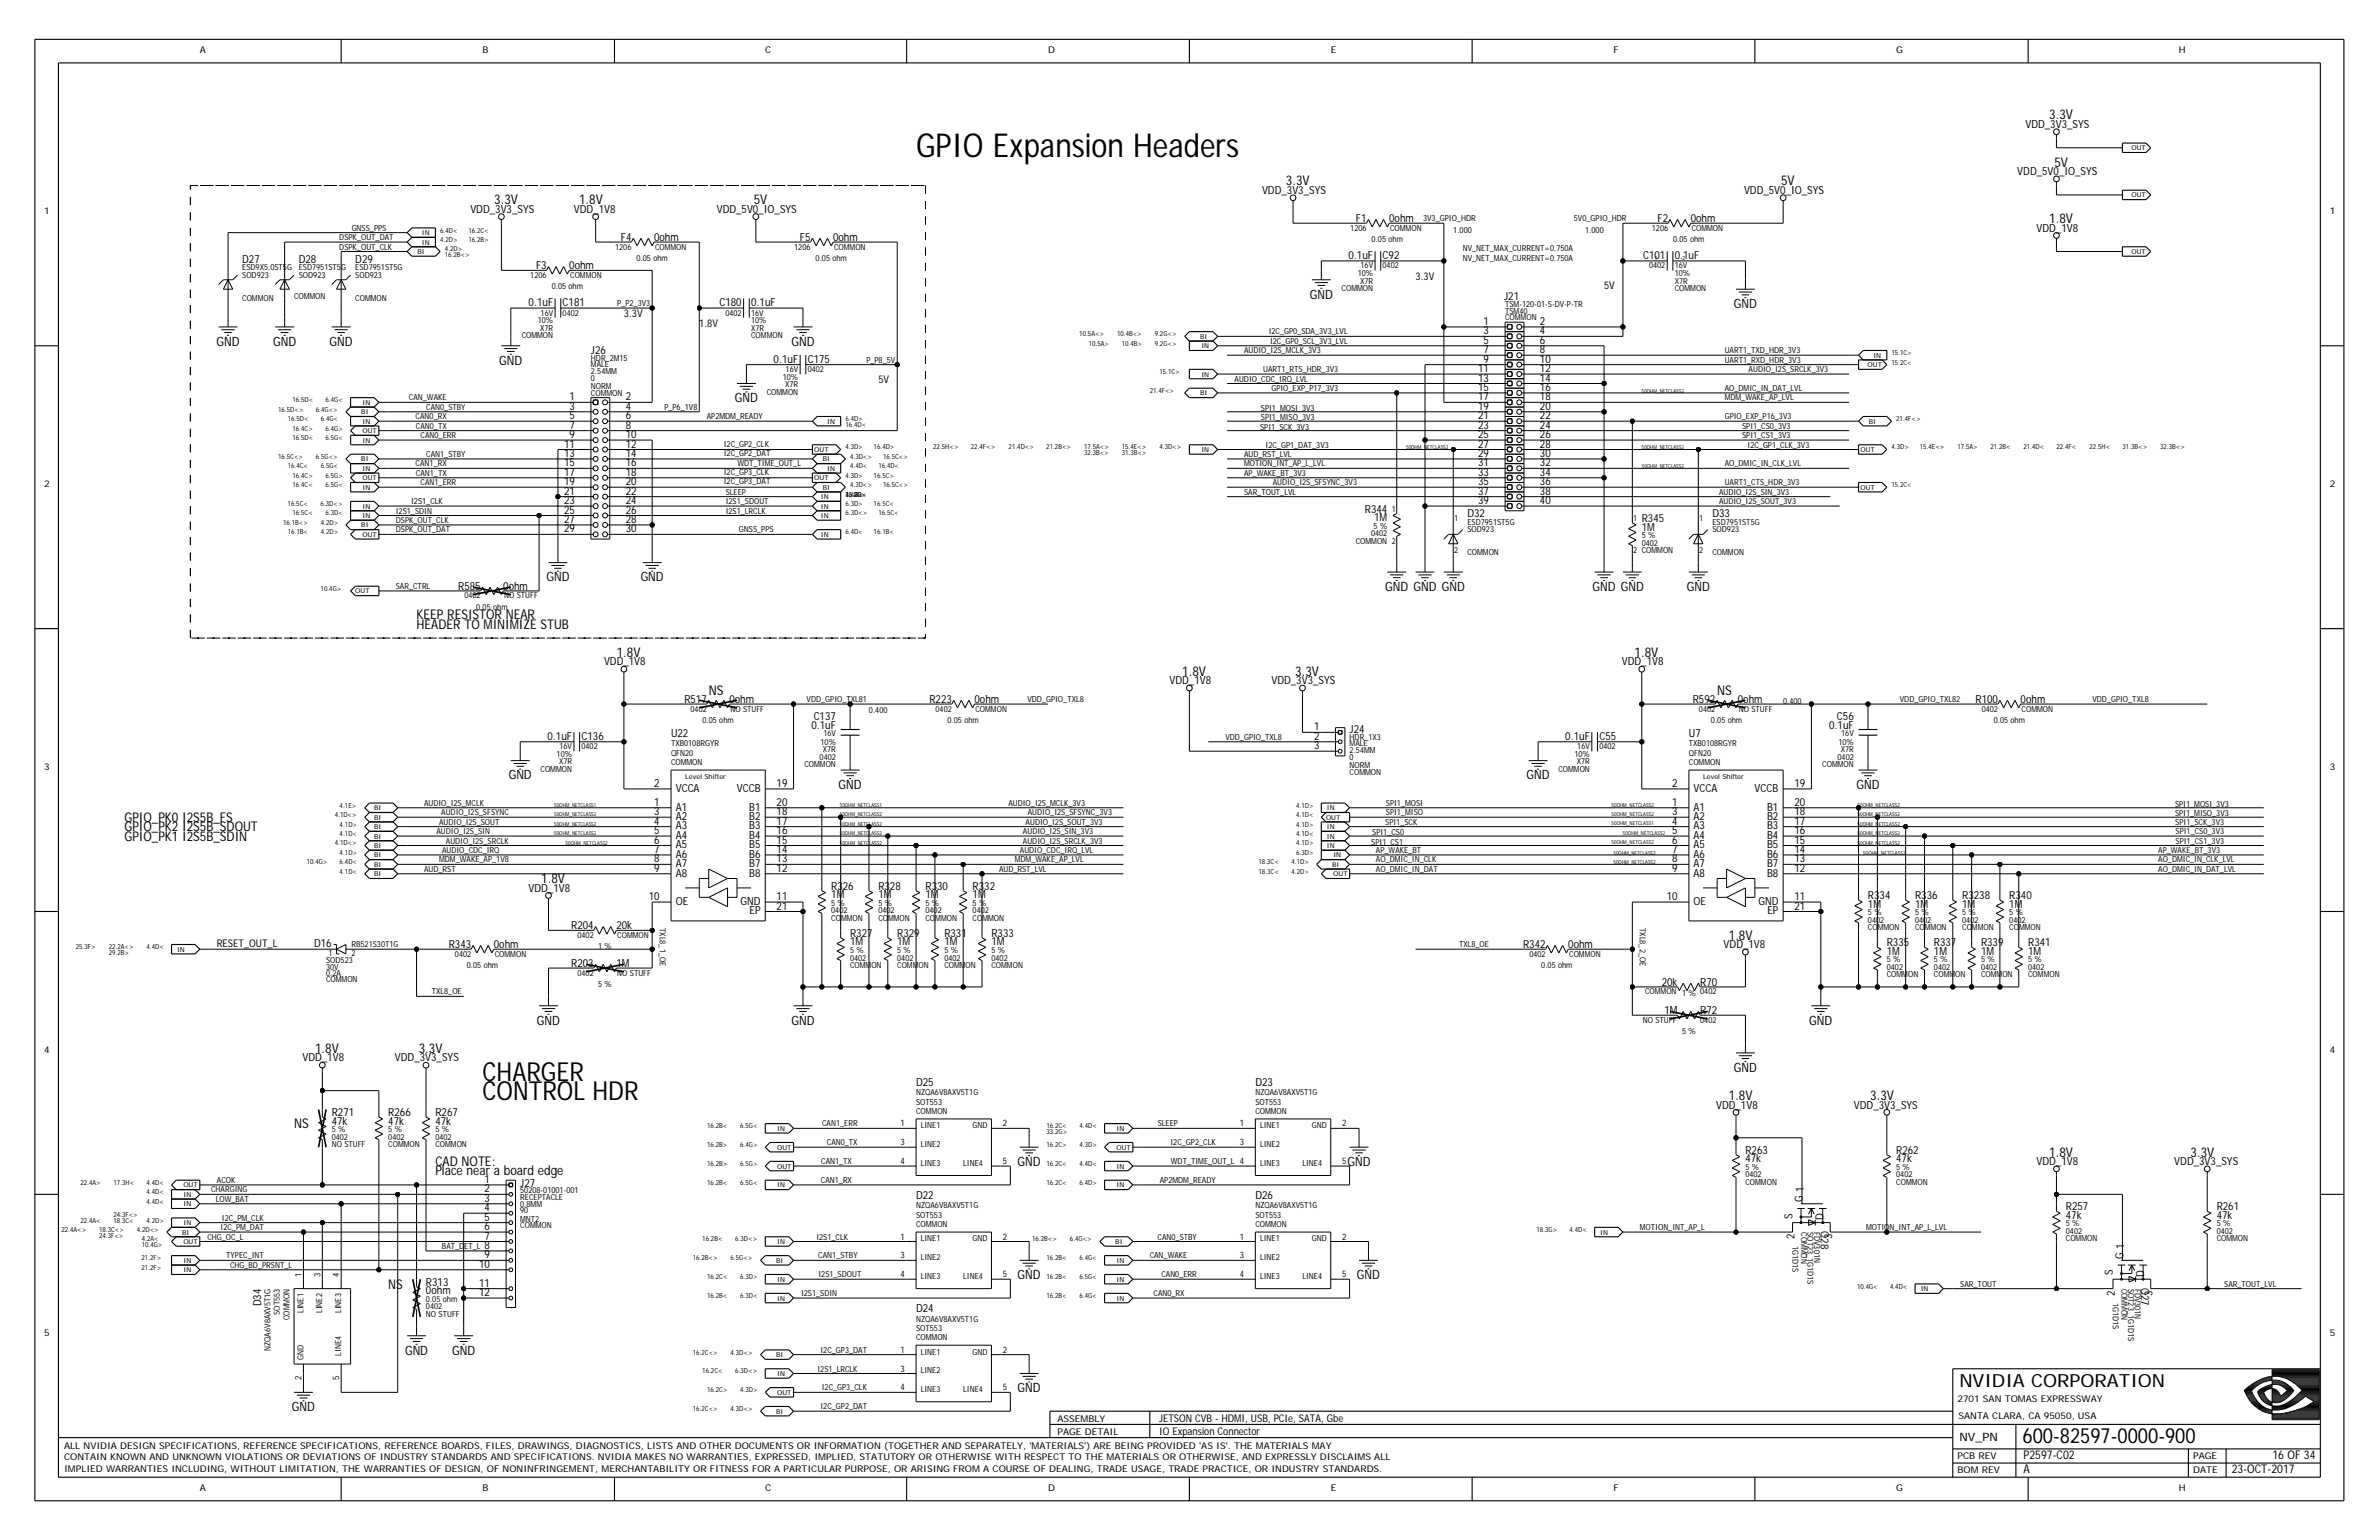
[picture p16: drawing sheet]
<svg xmlns="http://www.w3.org/2000/svg" width="432mm" height="279mm" viewBox="0 0 432 279" stroke-linecap="round" stroke-linejoin="round" font-family="sans-serif">
<defs><g id="words">
<text font-size="6" x="166.3" y="28.5">GPIO Expansion Headers</text>
<g font-size="4.8">
<text x="87.6" y="196.2">CHARGER</text>
<text x="87.6" y="199.6">CONTROL HDR</text>
</g>
<text font-size="3.8" x="367.1" y="261.8">600-82597-0000-900</text>
<text font-size="3.3" x="355.6" y="251.6">NVIDIA CORPORATION</text>
<g font-size="2.4">
<text x="372" y="21.7">3.3V</text>
<text x="233.4" y="33.7">3.3V</text>
<text x="323.3" y="33.7">5V</text>
<text x="372.9" y="30.2">5V</text>
<text x="89.7" y="37.1">3.3V</text>
<text x="105.1" y="37.1">1.8V</text>
<text x="136.8" y="37.1">5V</text>
<text x="372" y="40.5">1.8V</text>
<text x="75.6" y="112.3">KEEP RESISTOR NEAR</text>
<text x="75.6" y="114.1">HEADER TO MINIMIZE STUB</text>
<text x="111.9" y="119.2">1.8V</text>
<text x="296.7" y="119.2">1.8V</text>
<text x="214.6" y="122.6">1.8V</text>
<text x="235.1" y="122.6">3.3V</text>
<text x="128.6" y="126">NS</text>
<text x="311.7" y="126">NS</text>
<text x="22.6" y="149.1">GPIO_PK0 I2S5B_FS</text>
<text x="22.6" y="150.8">GPIO_PK2 I2S5B_SDOUT</text>
<text x="22.6" y="152.5">GPIO_PK1 I2S5B_SDIN</text>
<text x="98.3" y="160.2">1.8V</text>
<text x="313.8" y="170.5">1.8V</text>
<text x="57.2" y="191">1.8V</text>
<text x="76" y="191">3.3V</text>
<text x="313.8" y="199.6">1.8V</text>
<text x="339.5" y="199.6">3.3V</text>
<text x="53.4" y="204.7">NS</text>
<text x="372" y="209.8">1.8V</text>
<text x="397.6" y="209.8">3.3V</text>
<text x="79" y="213.3">Place near a board edge</text>
<text x="79" y="211.6">CAD NOTE:</text>
<text x="70.5" y="233.8">NS</text>
</g>
<g font-size="2.3">
<text x="237.7" y="54.2">GND</text>
<text x="314.7" y="55.9">GND</text>
<text x="39.3" y="62.7">GND</text>
<text x="49.6" y="62.7">GND</text>
<text x="59.8" y="62.7">GND</text>
<text x="143.7" y="62.7">GND</text>
<text x="90.6" y="66.2">GND</text>
<text x="133.4" y="73">GND</text>
<text x="99.2" y="105.5">GND</text>
<text x="116.3" y="105.5">GND</text>
<text x="251.4" y="107.2">GND GND GND</text>
<text x="289.1" y="107.2">GND GND</text>
<text x="306.2" y="107.2">GND</text>
<text x="92.3" y="141.4">GND</text>
<text x="152.2" y="143.1">GND</text>
<text x="277.1" y="141.4">GND</text>
<text x="337" y="143.1">GND</text>
<text x="97.5" y="185.9">GND</text>
<text x="143.7" y="185.9">GND</text>
<text x="328.4" y="185.9">GND</text>
<text x="314.7" y="194.5">GND</text>
<text x="184.7" y="211.6">GND</text>
<text x="244.6" y="211.6">GND</text>
<text x="184.7" y="232.1">GND</text>
<text x="246.3" y="232.1">GND</text>
<text x="73.5" y="245.8">GND</text>
<text x="82.1" y="245.8">GND</text>
<text x="53" y="256">GND</text>
<text x="184.7" y="252.6">GND</text>
</g>
<g font-size="2.2">
<text x="367.3" y="267.3">A</text>
<text x="367.3" y="264.8">P2597-C02</text>
<text x="405.1" y="267.3">23-OCT-2017</text>
<text x="412.5" y="264.8">16 OF 34</text>
</g>
<text font-size="2.1" x="355.6" y="261.5">NV_PN</text>
<g font-size="2">
<text x="367.6" y="23.2">VDD_3V3_SYS</text>
<text x="229.1" y="35.2">VDD_3V3_SYS</text>
<text x="316.5" y="35.2">VDD_5V0_IO_SYS</text>
<text x="366.2" y="31.8">VDD_5V0_IO_SYS</text>
<text x="85.4" y="38.6">VDD_3V3_SYS</text>
<text x="104.2" y="38.6">VDD_1V8</text>
<text x="130.1" y="38.6">VDD_5V0_IO_SYS</text>
<text x="246.1" y="40.3">F1</text>
<text x="252.1" y="40.3">0ohm</text>
<text x="300.9" y="40.3">F2</text>
<text x="306.9" y="40.3">0ohm</text>
<text x="44" y="47.7">D27</text>
<text x="54.2" y="47.7">D28</text>
<text x="64.5" y="47.7">D29</text>
<text x="112.7" y="43.7">F4</text>
<text x="118.7" y="43.7">0ohm</text>
<text x="145.2" y="43.7">F5</text>
<text x="151.2" y="43.7">0ohm</text>
<text x="244.8" y="47">0.1uF</text>
<text x="250.9" y="47">C92</text>
<text x="298.2" y="47">C101</text>
<text x="304" y="47">0.1uF</text>
<text x="369.6" y="42">VDD_1V8</text>
<text x="97.3" y="48.9">F3</text>
<text x="103.3" y="48.9">0ohm</text>
<text x="95.9" y="55.5">0.1uF</text>
<text x="102.1" y="55.5">C181</text>
<text x="130.6" y="55.5">C180</text>
<text x="136.3" y="55.5">0.1uF</text>
<text x="269.3" y="59">1</text>
<text x="273" y="54.4">J21</text>
<text x="279.5" y="59">2</text>
<text x="107.3" y="64.3">J26</text>
<text x="140.4" y="65.8">0.1uF</text>
<text x="146.6" y="65.8">C175</text>
<text x="269.3" y="60.7">3</text>
<text x="269.3" y="62.4">5</text>
<text x="269.3" y="64.1">7</text>
<text x="269.3" y="65.8">9</text>
<text x="279.5" y="60.7">4</text>
<text x="279.5" y="62.4">6</text>
<text x="279.5" y="64.1">8</text>
<text x="279.5" y="65.8">10</text>
<text x="268.3" y="67.5">11</text>
<text x="268.3" y="69.2">13</text>
<text x="268.3" y="70.9">15</text>
<text x="279.5" y="67.5">12</text>
<text x="279.5" y="69.2">14</text>
<text x="279.5" y="70.9">16</text>
<text x="103.4" y="77.8">7</text>
<text x="103.4" y="76.1">5</text>
<text x="103.4" y="74.4">3</text>
<text x="103.4" y="72.7">1</text>
<text x="113.6" y="77.8">8</text>
<text x="113.6" y="76.1">6</text>
<text x="113.6" y="74.4">4</text>
<text x="113.6" y="72.7">2</text>
<text x="268.3" y="72.7">17</text>
<text x="268.3" y="74.4">19</text>
<text x="268.3" y="76.1">21</text>
<text x="268.3" y="77.8">23</text>
<text x="279.5" y="72.7">18</text>
<text x="279.5" y="74.4">20</text>
<text x="279.5" y="76.1">22</text>
<text x="279.5" y="77.8">24</text>
<text x="102.4" y="82.9">13</text>
<text x="102.4" y="81.2">11</text>
<text x="103.4" y="79.5">9</text>
<text x="113.6" y="82.9">14</text>
<text x="113.6" y="81.2">12</text>
<text x="113.6" y="79.5">10</text>
<text x="268.3" y="79.5">25</text>
<text x="268.3" y="81.2">27</text>
<text x="268.3" y="82.9">29</text>
<text x="279.5" y="79.5">26</text>
<text x="279.5" y="81.2">28</text>
<text x="279.5" y="82.9">30</text>
<text x="102.4" y="89.8">21</text>
<text x="102.4" y="88.1">19</text>
<text x="102.4" y="86.3">17</text>
<text x="102.4" y="84.6">15</text>
<text x="113.6" y="89.8">22</text>
<text x="113.6" y="88.1">20</text>
<text x="113.6" y="86.3">18</text>
<text x="113.6" y="84.6">16</text>
<text x="268.3" y="84.6">31</text>
<text x="268.3" y="89.8">37</text>
<text x="268.3" y="88.1">35</text>
<text x="268.3" y="86.3">33</text>
<text x="279.5" y="84.6">32</text>
<text x="279.5" y="89.8">38</text>
<text x="279.5" y="88.1">36</text>
<text x="279.5" y="86.3">34</text>
<text x="102.4" y="94.9">27</text>
<text x="102.4" y="93.2">25</text>
<text x="102.4" y="91.5">23</text>
<text x="113.6" y="94.9">28</text>
<text x="113.6" y="93.2">26</text>
<text x="113.6" y="91.5">24</text>
<text x="247.7" y="93">R344</text>
<text x="249.4" y="94.6">1M</text>
<text x="266.3" y="93.9">D32</text>
<text x="268.3" y="91.5">39</text>
<text x="279.5" y="91.5">40</text>
<text x="298" y="94.7">R345</text>
<text x="310.8" y="93.9">D33</text>
<text x="102.4" y="96.6">29</text>
<text x="113.6" y="96.6">30</text>
<text x="298" y="96.3">1M</text>
<text x="83.2" y="107">R585</text>
<text x="91.3" y="107">0ohm</text>
<text x="109.6" y="120.7">VDD_1V8</text>
<text x="212.3" y="124.1">VDD_1V8</text>
<text x="230.8" y="124.1">VDD_3V3_SYS</text>
<text x="294.4" y="120.7">VDD_1V8</text>
<text x="124.2" y="127.6">R517</text>
<text x="132.4" y="127.6">0ohm</text>
<text x="147.7" y="130.6">C137</text>
<text x="168.7" y="127.6">R223</text>
<text x="176.9" y="127.6">0ohm</text>
<text x="307.3" y="127.6">R592</text>
<text x="315.4" y="127.6">0ohm</text>
<text x="333.4" y="130.6">C56</text>
<text x="358.6" y="127.6">R100</text>
<text x="366.8" y="127.6">0ohm</text>
<text x="99.4" y="134.2">0.1uF</text>
<text x="105.5" y="134.2">C136</text>
<text x="121.8" y="133.7">U22</text>
<text x="147.3" y="132.2">0.1uF</text>
<text x="238.5" y="135.9">3</text>
<text x="238.5" y="134.2">2</text>
<text x="238.5" y="132.5">1</text>
<text x="245" y="133">J24</text>
<text x="284.1" y="134.2">0.1uF</text>
<text x="290.3" y="134.2">C55</text>
<text x="306.5" y="133.7">U7</text>
<text x="332" y="132.2">0.1uF</text>
<text x="118.8" y="142.8">2</text>
<text x="122.7" y="143.6">VCCA</text>
<text x="133.7" y="143.6">VCCB</text>
<text x="141" y="142.8">19</text>
<text x="303.5" y="142.8">2</text>
<text x="307.4" y="143.6">VCCA</text>
<text x="318.5" y="143.6">VCCB</text>
<text x="325.7" y="142.8">19</text>
<text x="118.8" y="149.6">4</text>
<text x="118.8" y="147.9">3</text>
<text x="118.8" y="146.2">1</text>
<text x="122.7" y="147.1">A1</text>
<text x="122.7" y="148.8">A2</text>
<text x="136" y="148.8">B2</text>
<text x="136" y="147.1">B1</text>
<text x="141" y="149.6">17</text>
<text x="141" y="147.9">18</text>
<text x="141" y="146.2">20</text>
<text x="303.5" y="149.6">4</text>
<text x="303.5" y="147.9">3</text>
<text x="303.5" y="146.2">1</text>
<text x="307.4" y="147.1">A1</text>
<text x="307.4" y="148.8">A2</text>
<text x="320.7" y="148.8">B2</text>
<text x="320.7" y="147.1">B1</text>
<text x="325.7" y="149.6">17</text>
<text x="325.7" y="147.9">18</text>
<text x="325.7" y="146.2">20</text>
<text x="118.8" y="154.8">7</text>
<text x="118.8" y="153.1">6</text>
<text x="118.8" y="151.3">5</text>
<text x="122.7" y="150.5">A3</text>
<text x="122.7" y="152.2">A4</text>
<text x="122.7" y="153.9">A5</text>
<text x="122.7" y="155.6">A6</text>
<text x="136" y="150.5">B3</text>
<text x="136" y="152.2">B4</text>
<text x="136" y="155.6">B6</text>
<text x="136" y="153.9">B5</text>
<text x="141" y="154.8">14</text>
<text x="141" y="153.1">15</text>
<text x="141" y="151.3">16</text>
<text x="303.5" y="154.8">7</text>
<text x="303.5" y="153.1">6</text>
<text x="303.5" y="151.3">5</text>
<text x="307.4" y="150.5">A3</text>
<text x="307.4" y="152.2">A4</text>
<text x="307.4" y="153.9">A5</text>
<text x="307.4" y="155.6">A6</text>
<text x="320.7" y="150.5">B3</text>
<text x="320.7" y="152.2">B4</text>
<text x="320.7" y="155.6">B6</text>
<text x="320.7" y="153.9">B5</text>
<text x="325.7" y="154.8">14</text>
<text x="325.7" y="153.1">15</text>
<text x="325.7" y="151.3">16</text>
<text x="95.9" y="161.8">VDD_1V8</text>
<text x="118.8" y="158.2">9</text>
<text x="118.8" y="156.5">8</text>
<text x="122.7" y="159">A8</text>
<text x="122.7" y="157.3">A7</text>
<text x="136" y="159">B8</text>
<text x="136" y="157.3">B7</text>
<text x="141" y="158.2">12</text>
<text x="141" y="156.5">13</text>
<text x="150.9" y="161.4">R326</text>
<text x="159.4" y="161.4">R328</text>
<text x="168" y="161.4">R330</text>
<text x="176.5" y="161.4">R332</text>
<text x="303.5" y="158.2">9</text>
<text x="303.5" y="156.5">8</text>
<text x="307.4" y="159">A8</text>
<text x="307.4" y="157.3">A7</text>
<text x="320.7" y="159">B8</text>
<text x="320.7" y="157.3">B7</text>
<text x="325.7" y="158.2">12</text>
<text x="325.7" y="156.5">13</text>
<text x="117.8" y="163.3">10</text>
<text x="122.7" y="164.2">OE</text>
<text x="134.4" y="164.2">GND</text>
<text x="136" y="165.9">EP</text>
<text x="141" y="163.3">11</text>
<text x="141" y="165">21</text>
<text x="150.9" y="163">1M</text>
<text x="159.4" y="163">1M</text>
<text x="168" y="163">1M</text>
<text x="176.5" y="163">1M</text>
<text x="302.5" y="163.3">10</text>
<text x="307.4" y="164.2">OE</text>
<text x="319.2" y="164.2">GND</text>
<text x="320.8" y="165.9">EP</text>
<text x="325.7" y="163.3">11</text>
<text x="325.7" y="165">21</text>
<text x="339" y="163.1">R334</text>
<text x="339" y="164.7">1M</text>
<text x="347.6" y="163.1">R336</text>
<text x="347.6" y="164.7">1M</text>
<text x="356.1" y="163.1">R3238</text>
<text x="356.1" y="164.7">1M</text>
<text x="364.7" y="163.1">R340</text>
<text x="364.7" y="164.7">1M</text>
<text x="57" y="171.9">D16</text>
<text x="81.4" y="172">R343</text>
<text x="89.6" y="172">0ohm</text>
<text x="103.7" y="168.6">R204</text>
<text x="111.9" y="168.6">20k</text>
<text x="154.3" y="170">R327</text>
<text x="154.3" y="171.5">1M</text>
<text x="162.9" y="170">R329</text>
<text x="162.9" y="171.5">1M</text>
<text x="171.4" y="170">R331</text>
<text x="171.4" y="171.5">1M</text>
<text x="180" y="170">R333</text>
<text x="180" y="171.5">1M</text>
<text x="276.5" y="172">R342</text>
<text x="284.6" y="172">0ohm</text>
<text x="312.9" y="172">VDD_1V8</text>
<text x="342.5" y="171.7">R335</text>
<text x="342.5" y="173.2">1M</text>
<text x="351" y="171.7">R337</text>
<text x="351" y="173.2">1M</text>
<text x="359.6" y="171.7">R339</text>
<text x="359.6" y="173.2">1M</text>
<text x="368.1" y="171.7">R341</text>
<text x="368.1" y="173.2">1M</text>
<text x="103.7" y="175.5">R203</text>
<text x="111.9" y="175.5">1M</text>
<text x="301.6" y="178.9">20k</text>
<text x="308.6" y="178.9">R70</text>
<text x="302.1" y="184">1M</text>
<text x="308.6" y="184">R72</text>
<text x="54.9" y="192.6">VDD_1V8</text>
<text x="71.7" y="192.6">VDD_3V3_SYS</text>
<text x="166.3" y="197">D25</text>
<text x="227.9" y="197">D23</text>
<text x="60.2" y="202.5">R271</text>
<text x="70.5" y="202.5">R266</text>
<text x="79" y="202.5">R267</text>
<text x="311.5" y="201.1">VDD_1V8</text>
<text x="336.5" y="201.1">VDD_3V3_SYS</text>
<text x="60.2" y="204">47k</text>
<text x="70.5" y="204">47k</text>
<text x="79" y="204">47k</text>
<text x="316.8" y="209.3">R263</text>
<text x="344.2" y="209.3">R262</text>
<text x="88" y="214.6">1</text>
<text x="94.4" y="215.3">J27</text>
<text x="316.8" y="210.9">47k</text>
<text x="344.2" y="210.9">47k</text>
<text x="369.6" y="211.4">VDD_1V8</text>
<text x="394.7" y="211.4">VDD_3V3_SYS</text>
<text x="88" y="221.5">5</text>
<text x="88" y="219.8">4</text>
<text x="88" y="218.1">3</text>
<text x="88" y="216.3">2</text>
<text x="166.3" y="217.5">D22</text>
<text x="227.9" y="217.5">D26</text>
<text x="325.4" y="221.1" transform="rotate(-90 325.4 221.1)">S</text>
<text x="327.2" y="218.1" transform="rotate(-90 327.2 218.1)">G 1</text>
<text x="331" y="221.3" transform="rotate(-90 331 221.3)">D</text>
<text x="375" y="219.6">R257</text>
<text x="375" y="221.1">47k</text>
<text x="402.3" y="219.6">R261</text>
<text x="402.3" y="221.1">47k</text>
<text x="88" y="226.6">8</text>
<text x="88" y="224.9">7</text>
<text x="88" y="223.2">6</text>
<text x="325.7" y="224.9" transform="rotate(-90 325.7 224.9)">2</text>
<text x="330.5" y="223.4" transform="rotate(90 330.5 223.4)">Q28</text>
<text x="332.5" y="224.9" transform="rotate(-90 332.5 224.9)">3</text>
<text x="77.3" y="233.3">R313</text>
<text x="87" y="233.5">11</text>
<text x="87" y="230">10</text>
<text x="88" y="228.3">9</text>
<text x="383.5" y="231.4" transform="rotate(-90 383.5 231.4)">S</text>
<text x="385.4" y="228.3" transform="rotate(-90 385.4 228.3)">G 1</text>
<text x="388.7" y="233.6" transform="rotate(90 388.7 233.6)">Q27</text>
<text x="389.2" y="231.6" transform="rotate(-90 389.2 231.6)">D</text>
<text x="47.4" y="237" transform="rotate(-90 47.4 237)">D34</text>
<text x="77.3" y="234.8">0ohm</text>
<text x="87" y="235.2">12</text>
<text x="166.3" y="238.1">D24</text>
<text x="383.9" y="235.1" transform="rotate(-90 383.9 235.1)">2</text>
<text x="390.7" y="235.1" transform="rotate(-90 390.7 235.1)">3</text>
</g>
<g font-size="1.9">
<text x="256.9" y="50.8">3.3V</text>
<text x="291.1" y="52.5">5V</text>
<text x="113.2" y="57.6">3.3V</text>
<text x="126.9" y="59.3">1.8V</text>
<text x="159.4" y="69.6">5V</text>
<text x="39.3" y="171.9">RESET_OUT_L</text>
<text x="210.4" y="257.9">JETSON CVB - HDMI, USB, PCIe, SATA, Gbe</text>
<text x="210.4" y="260.3">IO Expansion Connector</text>
</g>
<g font-size="1.7">
<text x="36.3" y="9.7">A</text>
<text x="87.6" y="9.7">B</text>
<text x="138.9" y="9.7">C</text>
<text x="190.2" y="9.7">D</text>
<text x="241.5" y="9.7">E</text>
<text x="292.9" y="9.7">F</text>
<text x="344.2" y="9.7">G</text>
<text x="395.5" y="9.7">H</text>
<text x="8" y="38.8">1</text>
<text x="422.9" y="38.8">1</text>
<text x="8" y="88.4">2</text>
<text x="422.9" y="88.4">2</text>
<text x="8" y="139.7">3</text>
<text x="422.9" y="139.7">3</text>
<text x="8" y="191">4</text>
<text x="422.9" y="191">4</text>
<text x="8" y="242.3">5</text>
<text x="422.9" y="242.3">5</text>
<text x="191.9" y="257.9">ASSEMBLY</text>
<text x="355.3" y="254.3">2701 SAN TOMAS EXPRESSWAY</text>
<text x="355.5" y="257.4">SANTA CLARA, CA 95050, USA</text>
<text x="11.6" y="262.9">ALL NVIDIA DESIGN SPECIFICATIONS, REFERENCE SPECIFICATIONS, REFERENCE BOARDS, FILES, DRAWINGS, DIAGNOSTICS, LISTS AND OTHER DOCUMENTS OR INFORMATION (TOGETHER AND SEPARATELY, 'MATERIALS') ARE BEING PROVIDED 'AS IS'. THE MATERIALS MAY</text>
<text x="191.9" y="260.3">PAGE DETAIL</text>
<text x="11.6" y="264.9">CONTAIN KNOWN AND UNKNOWN VIOLATIONS OR DEVIATIONS OF INDUSTRY STANDARDS AND SPECIFICATIONS. NVIDIA MAKES NO WARRANTIES, EXPRESSED, IMPLIED, STATUTORY OR OTHERWISE WITH RESPECT TO THE MATERIALS OR OTHERWISE, AND EXPRESSLY DISCLAIMS ALL</text>
<text x="11.6" y="267.2">IMPLIED WARRANTIES INCLUDING, WITHOUT LIMITATION, THE WARRANTIES OF DESIGN, OF NONINFRINGEMENT, MERCHANTABILITY OR FITNESS FOR A PARTICULAR PURPOSE, OR ARISING FROM A COURSE OF DEALING, TRADE USAGE, TRADE PRACTICE, OR INDUSTRY STANDARDS.</text>
<text x="355.3" y="267.3">BOM REV</text>
<text x="355.3" y="264.8">PCB REV</text>
<text x="398.1" y="264.8">PAGE</text>
<text x="398.1" y="267.3">DATE</text>
<text x="36.3" y="270.6">A</text>
<text x="87.6" y="270.6">B</text>
<text x="138.9" y="270.6">C</text>
<text x="190.2" y="270.6">D</text>
<text x="241.5" y="270.6">E</text>
<text x="292.9" y="270.6">F</text>
<text x="344.2" y="270.6">G</text>
<text x="395.5" y="270.6">H</text>
</g>
<g font-size="1.6">
<text x="163.4" y="207.8">3</text>
<text x="163.4" y="204.4">1</text>
<text x="182" y="204.4">2</text>
<text x="225" y="207.8">3</text>
<text x="225" y="204.4">1</text>
<text x="243.6" y="204.4">2</text>
<text x="163.4" y="211.2">4</text>
<text x="182" y="211.2">5</text>
<text x="243.6" y="211.2">5</text>
<text x="163.4" y="224.9">1</text>
<text x="182" y="224.9">2</text>
<text x="225" y="224.9">1</text>
<text x="243.6" y="224.9">2</text>
<text x="54.7" y="231.7" transform="rotate(-90 54.7 231.7)">1</text>
<text x="58.2" y="231.7" transform="rotate(-90 58.2 231.7)">3</text>
<text x="61.6" y="231.7" transform="rotate(-90 61.6 231.7)">4</text>
<text x="163.4" y="231.7">4</text>
<text x="163.4" y="228.3">3</text>
<text x="182" y="231.7">5</text>
<text x="225" y="231.7">4</text>
<text x="225" y="228.3">3</text>
<text x="243.6" y="231.7">5</text>
<text x="163.4" y="245.4">1</text>
<text x="182" y="245.4">2</text>
<text x="54.7" y="250.3" transform="rotate(-90 54.7 250.3)">2</text>
<text x="61.6" y="250.3" transform="rotate(-90 61.6 250.3)">5</text>
<text x="163.4" y="248.8">3</text>
<text x="163.4" y="252.3">4</text>
<text x="182" y="252.3">5</text>
</g>
<g font-size="1.5">
<text x="63.8" y="41.9">GNSS_PPS</text>
<text x="245.1" y="41.9">1206</text>
<text x="252.3" y="41.9">COMMON</text>
<text x="258.3" y="40.2">3V3_GPIO_HDR</text>
<text x="285.7" y="40.2">5V0_GPIO_HDR</text>
<text x="299.8" y="41.9">1206</text>
<text x="307.1" y="41.9">COMMON</text>
<text x="61.6" y="45.3">DSPK_OUT_CLK</text>
<text x="61.6" y="43.6">DSPK_OUT_DAT</text>
<text x="111.7" y="45.3">1206</text>
<text x="115.5" y="47.3">0.05 ohm</text>
<text x="118.9" y="45.3">COMMON</text>
<text x="144.2" y="45.3">1206</text>
<text x="148" y="47.3">0.05 ohm</text>
<text x="151.4" y="45.3">COMMON</text>
<text x="249" y="43.9">0.05 ohm</text>
<text x="263.8" y="42.2">1.000</text>
<text x="265.5" y="47.3">NV_NET_MAX_CURRENT=0.750A</text>
<text x="265.5" y="45.6">NV_NET_MAX_CURRENT=0.750A</text>
<text x="287.7" y="42.2">1.000</text>
<text x="303.7" y="43.9">0.05 ohm</text>
<text x="44" y="50.4">SOD923</text>
<text x="44" y="49">ESD9X5.0ST5G</text>
<text x="54.2" y="49">ESD7951ST5G</text>
<text x="54.2" y="50.4">SOD923</text>
<text x="64.5" y="49">ESD7951ST5G</text>
<text x="64.5" y="50.4">SOD923</text>
<text x="96.3" y="50.4">1206</text>
<text x="100.1" y="52.5">0.05 ohm</text>
<text x="103.5" y="50.4">COMMON</text>
<text x="243.5" y="52.8">COMMON</text>
<text x="246.4" y="50.1">10%</text>
<text x="246.9" y="51.4">X7R</text>
<text x="246.9" y="48.7">16V</text>
<text x="250.9" y="48.7">0402</text>
<text x="299.3" y="48.7">0402</text>
<text x="304" y="51.4">X7R</text>
<text x="304" y="50.1">10%</text>
<text x="304" y="52.8">COMMON</text>
<text x="304" y="48.7">16V</text>
<text x="44" y="54.5">COMMON</text>
<text x="53.4" y="54.2">COMMON</text>
<text x="64.5" y="54.5">COMMON</text>
<text x="97.6" y="58.6">10%</text>
<text x="98" y="60">X7R</text>
<text x="98.1" y="57.3">16V</text>
<text x="102.1" y="57.3">0402</text>
<text x="112" y="55.5">P_P2_3V3</text>
<text x="131.7" y="57.3">0402</text>
<text x="136.3" y="58.6">10%</text>
<text x="136.3" y="57.3">16V</text>
<text x="136.3" y="60">X7R</text>
<text x="273.2" y="58.1">COMMON</text>
<text x="273.2" y="56.9">TSM40</text>
<text x="273.2" y="55.7">TSM-120-01-S-DV-P-TR</text>
<text x="94.7" y="61.4">COMMON</text>
<text x="107.3" y="65.5">HDR_2M15</text>
<text x="136.3" y="61.4">COMMON</text>
<text x="157.2" y="65.8">P_P8_5V</text>
<text x="225.8" y="64.1">AUDIO_I2S_MCLK_3V3</text>
<text x="230.3" y="60.7">I2C_GP0_SDA_3V3_LVL</text>
<text x="230.5" y="62.4">I2C_GP0_SCL_3V3_LVL</text>
<text x="313" y="64.1">UART1_TXD_HDR_3V3</text>
<text x="313" y="65.8">UART1_RXD_HDR_3V3</text>
<text x="107.3" y="69.1">0</text>
<text x="107.3" y="66.7">MALE</text>
<text x="107.3" y="67.9">2.54MM</text>
<text x="107.3" y="70.6">NORM</text>
<text x="107.3" y="71.8">COMMON</text>
<text x="139.2" y="71.6">COMMON</text>
<text x="142.1" y="68.9">10%</text>
<text x="142.5" y="70.3">X7R</text>
<text x="142.6" y="67.5">16V</text>
<text x="146.6" y="67.5">0402</text>
<text x="224.1" y="69.2">AUDIO_CDC_IRQ_LVL</text>
<text x="229.3" y="67.5">UART1_RTS_HDR_3V3</text>
<text x="230.8" y="70.9">GPIO_EXP_P17_3V3</text>
<text x="313" y="70.9">AO_DMIC_IN_DAT_LVL</text>
<text x="317.4" y="67.5">AUDIO_I2S_SRCLK_3V3</text>
<text x="74.2" y="72.7">CAN_WAKE</text>
<text x="75.4" y="76.1">CAN0_RX</text>
<text x="75.5" y="77.8">CAN0_TX</text>
<text x="77.4" y="74.4">CAN0_STBY</text>
<text x="120.6" y="74.4">P_P6_1V8</text>
<text x="128.3" y="76.1">AP2MDM_READY</text>
<text x="228.7" y="78">SPI1_SCK_3V3</text>
<text x="228.9" y="74.5">SPI1_MOSI_3V3</text>
<text x="228.9" y="76.2">SPI1_MISO_3V3</text>
<text x="313" y="76.1">GPIO_EXP_P16_3V3</text>
<text x="313" y="72.7">MDM_WAKE_AP_LVL</text>
<text x="316.2" y="77.8">SPI1_CS0_3V3</text>
<text x="76.3" y="79.5">CAN0_ERR</text>
<text x="77.4" y="82.9">CAN1_STBY</text>
<text x="131.4" y="82.7">I2C_GP2_DAT</text>
<text x="131.4" y="81">I2C_GP2_CLK</text>
<text x="225.8" y="82.9">AUD_RST_LVL</text>
<text x="229.7" y="81.2">I2C_GP1_DAT_3V3</text>
<text x="316.2" y="79.5">SPI1_CS1_3V3</text>
<text x="317.2" y="81.2">I2C_GP1_CLK_3V3</text>
<text x="75.4" y="84.6">CAN1_RX</text>
<text x="75.5" y="86.3">CAN1_TX</text>
<text x="76.3" y="88.1">CAN1_ERR</text>
<text x="131.4" y="86.2">I2C_GP3_CLK</text>
<text x="131.4" y="87.9">I2C_GP3_DAT</text>
<text x="131.7" y="89.8">SLEEP</text>
<text x="133.8" y="84.6">WDT_TIME_OUT_L</text>
<text x="225.8" y="89.8">SAR_TOUT_LVL</text>
<text x="225.8" y="84.6">MOTION_INT_AP_L_LVL</text>
<text x="225.8" y="86.3">AP_WAKE_BT_3V3</text>
<text x="231" y="88.1">AUDIO_I2S_SFSYNC_3V3</text>
<text x="312" y="89.8">AUDIO_I2S_SIN_3V3</text>
<text x="313" y="84.6">AO_DMIC_IN_CLK_LVL</text>
<text x="313" y="88.1">UART1_CTS_HDR_3V3</text>
<text x="71.8" y="93.2">I2S1_SDIN</text>
<text x="71.8" y="94.9">DSPK_OUT_CLK</text>
<text x="74.6" y="91.5">I2S1_CLK</text>
<text x="131.7" y="91.5">I2S1_SDOUT</text>
<text x="131.7" y="93.2">I2S1_LRCLK</text>
<text x="249.3" y="95.9">5 %</text>
<text x="252.6" y="92.8">1</text>
<text x="263.9" y="94.6">1</text>
<text x="266.3" y="95.2">ESD7951ST5G</text>
<text x="296.4" y="94.6">1</text>
<text x="308.4" y="94.6">1</text>
<text x="310.8" y="95.2">ESD7951ST5G</text>
<text x="312" y="91.5">AUDIO_I2S_SOUT_3V3</text>
<text x="71.8" y="96.6">DSPK_OUT_DAT</text>
<text x="134.1" y="96.6">GNSS_PPS</text>
<text x="246.1" y="98.7">COMMON 2</text>
<text x="248.8" y="97.3">0402</text>
<text x="263.9" y="100.4">2</text>
<text x="266.3" y="100.7">COMMON</text>
<text x="266.3" y="96.6">SOD923</text>
<text x="296.4" y="100.4">2 COMMON</text>
<text x="298" y="99">0402</text>
<text x="298" y="97.6">5 %</text>
<text x="308.4" y="100.4">2</text>
<text x="310.8" y="96.6">SOD923</text>
<text x="310.8" y="100.7">COMMON</text>
<text x="71.8" y="106.9">SAR_CTRL</text>
<text x="84.3" y="108.6">0402</text>
<text x="86.5" y="110.6">0.05 ohm</text>
<text x="91.5" y="108.6">NO STUFF</text>
<text x="125.3" y="129.1">0402</text>
<text x="127.5" y="131.2">0.05 ohm</text>
<text x="132.6" y="129.1">NO STUFF</text>
<text x="146.4" y="127.4">VDD_GPIO_TXL81</text>
<text x="157.7" y="129.4">0.400</text>
<text x="169.8" y="129.1">0402</text>
<text x="172" y="131.2">0.05 ohm</text>
<text x="177" y="129.1">COMMON</text>
<text x="186.5" y="127.4">VDD_GPIO_TXL8</text>
<text x="308.4" y="129.1">0402</text>
<text x="310.5" y="131.2">0.05 ohm</text>
<text x="315.6" y="129.1">NO STUFF</text>
<text x="323.6" y="127.7">0.400</text>
<text x="344.8" y="127.4">VDD_GPIO_TXL82</text>
<text x="359.7" y="129.1">0402</text>
<text x="361.9" y="131.2">0.05 ohm</text>
<text x="366.9" y="129.1">COMMON</text>
<text x="379.8" y="127.4">VDD_GPIO_TXL8</text>
<text x="101" y="137.3">10%</text>
<text x="101.5" y="135.9">16V</text>
<text x="105.5" y="135.9">0402</text>
<text x="121.8" y="137.1">QFN20</text>
<text x="121.8" y="135.4">TXB0108RGYR</text>
<text x="148.8" y="137.8">0402</text>
<text x="148.9" y="135.1">10%</text>
<text x="149.4" y="136.5">X7R</text>
<text x="149.4" y="133.6">16V</text>
<text x="222.4" y="134.2">VDD_GPIO_TXL8</text>
<text x="245" y="135.4">MALE</text>
<text x="245" y="134.2">HDR_1X3</text>
<text x="245" y="136.6">2.54MM</text>
<text x="245" y="137.8">0</text>
<text x="285.8" y="137.3">10%</text>
<text x="286.3" y="135.9">16V</text>
<text x="290.3" y="135.9">0402</text>
<text x="306.5" y="137.1">QFN20</text>
<text x="306.5" y="135.4">TXB0108RGYR</text>
<text x="333.5" y="137.8">0402</text>
<text x="333.7" y="135.1">10%</text>
<text x="334.1" y="136.5">X7R</text>
<text x="334.2" y="133.6">16V</text>
<text x="98.1" y="140.1">COMMON</text>
<text x="101.5" y="138.7">X7R</text>
<text x="121.8" y="138.9">COMMON</text>
<text x="146" y="139.2">COMMON</text>
<text x="245" y="139.4">NORM</text>
<text x="245" y="140.6">COMMON</text>
<text x="282.9" y="140.1">COMMON</text>
<text x="286.2" y="138.7">X7R</text>
<text x="306.5" y="138.9">COMMON</text>
<text x="330.8" y="139.2">COMMON</text>
<text x="77" y="146.2">AUDIO_I2S_MCLK</text>
<text x="79.7" y="149.6">AUDIO_I2S_SOUT</text>
<text x="80.1" y="147.9">AUDIO_I2S_SFSYNC</text>
<text x="183" y="146.2">AUDIO_I2S_MCLK_3V3</text>
<text x="186.2" y="149.6">AUDIO_I2S_SOUT_3V3</text>
<text x="186.5" y="147.9">AUDIO_I2S_SFSYNC_3V3</text>
<text x="251.4" y="149.6">SPI1_SCK</text>
<text x="251.6" y="146.2">SPI1_MOSI</text>
<text x="251.6" y="147.9">SPI1_MISO</text>
<text x="394.8" y="148.1">SPI1_MISO_3V3</text>
<text x="394.8" y="146.4">SPI1_MOSI_3V3</text>
<text x="394.8" y="149.6">SPI1_SCK_3V3</text>
<text x="79.2" y="151.3">AUDIO_I2S_SIN</text>
<text x="80.2" y="154.8">AUDIO_CDC_IRQ</text>
<text x="80.9" y="153.1">AUDIO_I2S_SRCLK</text>
<text x="185.1" y="154.8">AUDIO_CDC_IRQ_LVL</text>
<text x="185.7" y="153.1">AUDIO_I2S_SRCLK_3V3</text>
<text x="185.7" y="151.3">AUDIO_I2S_SIN_3V3</text>
<text x="248.9" y="153.2">SPI1_CS1</text>
<text x="249.1" y="151.5">SPI1_CS0</text>
<text x="249.7" y="154.8">AP_WAKE_BT</text>
<text x="391.7" y="154.8">AP_WAKE_BT_3V3</text>
<text x="394.9" y="151.3">SPI1_CS0_3V3</text>
<text x="394.9" y="153.1">SPI1_CS1_3V3</text>
<text x="77" y="158.2">AUD_RST</text>
<text x="79.7" y="156.5">MDM_WAKE_AP_1V8</text>
<text x="181.3" y="158.2">AUD_RST_LVL</text>
<text x="184.2" y="156.5">MDM_WAKE_AP_LVL</text>
<text x="249.7" y="156.5">AO_DMIC_IN_CLK</text>
<text x="249.7" y="158.2">AO_DMIC_IN_DAT</text>
<text x="391.7" y="158.2">AO_DMIC_IN_DAT_LVL</text>
<text x="391.7" y="156.5">AO_DMIC_IN_CLK_LVL</text>
<text x="150.9" y="164.3">5 %</text>
<text x="150.9" y="165.7">0402</text>
<text x="150.9" y="167.1">COMMON</text>
<text x="159.4" y="165.7">0402</text>
<text x="159.4" y="167.1">COMMON</text>
<text x="159.4" y="164.3">5 %</text>
<text x="168" y="164.3">5 %</text>
<text x="168" y="165.7">0402</text>
<text x="168" y="167.1">COMMON</text>
<text x="176.5" y="164.3">5 %</text>
<text x="176.5" y="167.1">COMMON</text>
<text x="176.5" y="165.7">0402</text>
<text x="339" y="167.4">0402</text>
<text x="339" y="166.1">5 %</text>
<text x="347.6" y="167.4">0402</text>
<text x="347.6" y="166.1">5 %</text>
<text x="356.1" y="166.1">5 %</text>
<text x="356.1" y="167.4">0402</text>
<text x="364.7" y="166.1">5 %</text>
<text x="364.7" y="167.4">0402</text>
<text x="59.6" y="173.4">1</text>
<text x="63.8" y="171.9">RB521S30T1G</text>
<text x="63.8" y="173.4">2</text>
<text x="82.6" y="173.6">0402</text>
<text x="89.8" y="173.6">COMMON</text>
<text x="104.8" y="170.2">0402</text>
<text x="108.6" y="172.2">1 %</text>
<text x="112" y="170.2">COMMON</text>
<text x="119.7" y="168.4" transform="rotate(90 119.7 168.4)">TXL8_1_OE</text>
<text x="154.3" y="172.9">5 %</text>
<text x="162.9" y="172.9">5 %</text>
<text x="171.4" y="172.9">5 %</text>
<text x="180" y="172.9">5 %</text>
<text x="264.8" y="171.9">TXL8_OE</text>
<text x="277.6" y="173.6">0402</text>
<text x="284.8" y="173.6">COMMON</text>
<text x="297.6" y="168.4" transform="rotate(90 297.6 168.4)">TXL8_2_OE</text>
<text x="339" y="168.8">COMMON</text>
<text x="347.6" y="168.8">COMMON</text>
<text x="356.1" y="168.8">COMMON</text>
<text x="364.7" y="168.8">COMMON</text>
<text x="59.2" y="178.2">COMMON</text>
<text x="59.2" y="177">0.2A</text>
<text x="59.2" y="174.8">SOD523</text>
<text x="59.2" y="176">30V</text>
<text x="84.7" y="175.6">0.05 ohm</text>
<text x="104.8" y="177">0402</text>
<text x="108.6" y="179.1">5 %</text>
<text x="112" y="177">NO STUFF</text>
<text x="154.3" y="175.6">COMMON</text>
<text x="154.3" y="174.3">0402</text>
<text x="162.9" y="174.3">0402</text>
<text x="162.9" y="175.6">COMMON</text>
<text x="171.4" y="175.6">COMMON</text>
<text x="171.4" y="174.3">0402</text>
<text x="180" y="175.6">COMMON</text>
<text x="180" y="174.3">0402</text>
<text x="279.8" y="175.6">0.05 ohm</text>
<text x="342.5" y="174.6">5 %</text>
<text x="342.5" y="176">0402</text>
<text x="342.5" y="177.3">COMMON</text>
<text x="351" y="177.3">COMMON</text>
<text x="351" y="176">0402</text>
<text x="351" y="174.6">5 %</text>
<text x="359.6" y="177.3">COMMON</text>
<text x="359.6" y="174.6">5 %</text>
<text x="359.6" y="176">0402</text>
<text x="368.1" y="174.6">5 %</text>
<text x="368.1" y="177.3">COMMON</text>
<text x="368.1" y="176">0402</text>
<text x="78.4" y="180.4">TXL8_OE</text>
<text x="298.2" y="185.6">NO STUFF</text>
<text x="298.6" y="180.4">COMMON 1 % 0402</text>
<text x="308.6" y="185.6">0402</text>
<text x="305.3" y="187.6">5 %</text>
<text x="166.3" y="200.4">SOT553</text>
<text x="166.3" y="202.1">COMMON</text>
<text x="166.3" y="198.7">NZQA6V8AXV5T1G</text>
<text x="227.9" y="202.1">COMMON</text>
<text x="227.9" y="200.4">SOT553</text>
<text x="227.9" y="198.7">NZQA6V8AXV5T1G</text>
<text x="60.2" y="208.1">NO STUFF</text>
<text x="60.2" y="205.4">5 %</text>
<text x="60.2" y="206.8">0402</text>
<text x="70.5" y="205.4">5 %</text>
<text x="70.5" y="208.1">COMMON</text>
<text x="70.5" y="206.8">0402</text>
<text x="79" y="205.4">5 %</text>
<text x="79" y="206.8">0402</text>
<text x="79" y="208.1">COMMON</text>
<text x="149.2" y="204.4">CAN1_ERR</text>
<text x="150.1" y="207.8">CAN0_TX</text>
<text x="167.1" y="204.7">LINE1</text>
<text x="167.1" y="208.1">LINE2</text>
<text x="176.5" y="204.7">GND</text>
<text x="210.1" y="204.4">SLEEP</text>
<text x="212.5" y="207.8">I2C_GP2_CLK</text>
<text x="228.7" y="204.7">LINE1</text>
<text x="228.7" y="208.1">LINE2</text>
<text x="238.1" y="204.7">GND</text>
<text x="39.4" y="214.6">ACOK</text>
<text x="149" y="214.6">CAN1_RX</text>
<text x="149.1" y="211.2">CAN1_TX</text>
<text x="167.1" y="211.6">LINE3</text>
<text x="174.8" y="211.6">LINE4</text>
<text x="210.5" y="214.6">AP2MDM_READY</text>
<text x="212.5" y="211.2">WDT_TIME_OUT_L 4</text>
<text x="228.7" y="211.6">LINE3</text>
<text x="236.4" y="211.6">LINE4</text>
<text x="316.8" y="212.2">5 %</text>
<text x="316.8" y="213.6">0402</text>
<text x="316.8" y="215">COMMON</text>
<text x="344.2" y="213.6">0402</text>
<text x="344.2" y="215">COMMON</text>
<text x="344.2" y="212.2">5 %</text>
<text x="38.3" y="216.3">CHARGING</text>
<text x="39.2" y="218.1">LOW_BAT</text>
<text x="40.3" y="221.5">I2C_PM_CLK</text>
<text x="94.4" y="220.1">90</text>
<text x="94.4" y="221.6">MNT2</text>
<text x="94.4" y="216.5">50208-01001-001</text>
<text x="94.4" y="218.9">0.8MM</text>
<text x="94.4" y="217.7">RECEPTACLE</text>
<text x="166.3" y="219.3">NZQA6V8AXV5T1G</text>
<text x="166.3" y="221">SOT553</text>
<text x="227.9" y="219.3">NZQA6V8AXV5T1G</text>
<text x="227.9" y="221">SOT553</text>
<text x="37.6" y="224.9">CHG_OC_L</text>
<text x="40" y="223.2">I2C_PM_DAT</text>
<text x="80.2" y="226.6">BAT_DET_L</text>
<text x="94.4" y="222.8">COMMON</text>
<text x="148.2" y="224.9">I2S1_CLK</text>
<text x="166.3" y="222.7">COMMON</text>
<text x="167.1" y="225.2">LINE1</text>
<text x="176.5" y="225.2">GND</text>
<text x="210.1" y="224.9">CAN0_STBY</text>
<text x="227.9" y="222.7">COMMON</text>
<text x="228.7" y="225.2">LINE1</text>
<text x="238.1" y="225.2">GND</text>
<text x="297.6" y="223.2">MOTION_INT_AP_L</text>
<text x="325.4" y="226.1" transform="rotate(90 325.4 226.1)">1G1D1S</text>
<text x="326.9" y="223.5" transform="rotate(90 326.9 223.5)">COMMON</text>
<text x="328.1" y="223.5" transform="rotate(90 328.1 223.5)">SOT23_1G1D1S</text>
<text x="329.3" y="223.5" transform="rotate(90 329.3 223.5)">FDV301N</text>
<text x="338.7" y="223.2">MOTION_INT_AP_L_LVL</text>
<text x="375" y="225.2">COMMON</text>
<text x="375" y="223.9">0402</text>
<text x="375" y="222.5">5 %</text>
<text x="402.3" y="223.9">0402</text>
<text x="402.3" y="222.5">5 %</text>
<text x="402.3" y="225.2">COMMON</text>
<text x="41.1" y="228.3">TYPEC_INT</text>
<text x="41.7" y="230">CHG_BD_PRSNT_L</text>
<text x="148.5" y="228.3">CAN1_STBY</text>
<text x="148.6" y="231.7">I2S1_SDOUT</text>
<text x="167.1" y="228.7">LINE2</text>
<text x="167.1" y="232.1">LINE3</text>
<text x="174.8" y="232.1">LINE4</text>
<text x="208.7" y="228.3">CAN_WAKE</text>
<text x="210.8" y="231.7">CAN0_ERR</text>
<text x="228.7" y="228.7">LINE2</text>
<text x="228.7" y="232.1">LINE3</text>
<text x="236.4" y="232.1">LINE4</text>
<text x="355.8" y="233.5">SAR_TOUT</text>
<text x="385.1" y="233.8" transform="rotate(90 385.1 233.8)">COMMON</text>
<text x="386.3" y="233.8" transform="rotate(90 386.3 233.8)">SOT23_1G1D1S</text>
<text x="387.5" y="233.8" transform="rotate(90 387.5 233.8)">FDV301N</text>
<text x="403.7" y="233.5">SAR_TOUT_LVL</text>
<text x="50.8" y="238.5" transform="rotate(-90 50.8 238.5)">SOT553</text>
<text x="52.5" y="239.5" transform="rotate(-90 52.5 239.5)">COMMON</text>
<text x="55.1" y="238.2" transform="rotate(-90 55.1 238.2)">LINE1</text>
<text x="58.5" y="238.2" transform="rotate(-90 58.5 238.2)">LINE2</text>
<text x="61.9" y="238.2" transform="rotate(-90 61.9 238.2)">LINE3</text>
<text x="77.3" y="236.2">0.05 ohm</text>
<text x="77.3" y="237.6">0402</text>
<text x="77.3" y="238.9">NO STUFF</text>
<text x="145.4" y="235.2">I2S1_SDIN</text>
<text x="166.3" y="239.8">NZQA6V8AXV5T1G</text>
<text x="209.4" y="235.2">CAN0_RX</text>
<text x="383.5" y="236.4" transform="rotate(90 383.5 236.4)">1G1D1S</text>
<text x="49.1" y="245.1" transform="rotate(-90 49.1 245.1)">NZQA6V8AXV5T1G</text>
<text x="61.9" y="245.9" transform="rotate(-90 61.9 245.9)">LINE4</text>
<text x="148.9" y="245.4">I2C_GP3_DAT</text>
<text x="166.3" y="241.5">SOT553</text>
<text x="166.3" y="243.2">COMMON</text>
<text x="167.1" y="245.8">LINE1</text>
<text x="176.5" y="245.8">GND</text>
<text x="55.1" y="246.8" transform="rotate(-90 55.1 246.8)">GND</text>
<text x="148.4" y="248.8">I2S1_LRCLK</text>
<text x="167.1" y="249.2">LINE2</text>
<text x="148.9" y="255.7">I2C_GP2_DAT</text>
<text x="149.2" y="252.3">I2C_GP3_CLK</text>
<text x="167.1" y="252.6">LINE3</text>
<text x="174.8" y="252.6">LINE4</text>
</g>
<g font-size="1.3">
<text x="79.9" y="43.9">4.2D&gt;</text>
<text x="79.9" y="42.2">6.4D&lt;</text>
<text x="80.7" y="45.6">4.2D&gt;</text>
<text x="80.7" y="46.7">16.2B&lt;&gt;</text>
<text x="85" y="43.9">16.2B&gt;</text>
<text x="85" y="42.2">16.2C&lt;</text>
<text x="195.9" y="61">10.5A&lt;&gt;</text>
<text x="197.6" y="62.7">10.5A&gt;</text>
<text x="202.7" y="61">10.4B&lt;&gt;</text>
<text x="203.6" y="62.7">10.4B&gt;</text>
<text x="209.6" y="62.7">9.2G&lt;&gt;</text>
<text x="209.6" y="61">9.2G&lt;&gt;</text>
<text x="343.3" y="64.4">15.1C&gt;</text>
<text x="208.7" y="71.3">21.4F&lt;&gt;</text>
<text x="210.4" y="67.9">15.1C&gt;</text>
<text x="343.3" y="66.2">15.2C&lt;</text>
<text x="50.5" y="74.7">16.5D&lt;&gt;</text>
<text x="52.2" y="76.4">16.5D&lt;</text>
<text x="53.1" y="73">16.5D&lt;</text>
<text x="57.3" y="74.7">6.4G&lt;&gt;</text>
<text x="58.2" y="76.4">6.4G&lt;</text>
<text x="59.1" y="73">6.4G&lt;</text>
<text x="153.4" y="76.4">6.4D&gt;</text>
<text x="153.4" y="77.4">16.4D&lt;</text>
<text x="344.2" y="76.4">21.4F&lt;&gt;</text>
<text x="50.5" y="83.3">16.5C&lt;&gt;</text>
<text x="53.1" y="79.8">16.5D&lt;</text>
<text x="53.1" y="78.1">16.4C&gt;</text>
<text x="57.3" y="83.3">6.5G&lt;&gt;</text>
<text x="59.1" y="79.8">6.5G&lt;</text>
<text x="59.1" y="78.1">6.4G&gt;</text>
<text x="153.4" y="81.6">4.3D&gt;</text>
<text x="154.3" y="83.3">4.3D&lt;&gt;</text>
<text x="158.6" y="81.6">16.4D&gt;</text>
<text x="160.3" y="83.3">16.5C&lt;&gt;</text>
<text x="169.4" y="81.6">22.5H&lt;&gt;</text>
<text x="176.2" y="81.6">22.4F&lt;&gt;</text>
<text x="183.1" y="81.6">21.4D&lt;&gt;</text>
<text x="189.9" y="81.6">21.2B&lt;&gt;</text>
<text x="196.8" y="81.6">17.5A&lt;&gt;</text>
<text x="196.8" y="82.6">32.3B&lt;&gt;</text>
<text x="203.6" y="81.6">15.4E&lt;&gt;</text>
<text x="203.6" y="82.6">31.3B&lt;&gt;</text>
<text x="210.4" y="81.6">4.3D&lt;&gt;</text>
<text x="343.3" y="81.6">4.3D&gt;</text>
<text x="348.5" y="81.6">15.4E&lt;&gt;</text>
<text x="355.3" y="81.6">17.5A&gt;</text>
<text x="361.3" y="81.6">21.2B&lt;</text>
<text x="367.3" y="81.6">21.4D&lt;</text>
<text x="373.3" y="81.6">22.4F&lt;</text>
<text x="379.2" y="81.6">22.5H&lt;</text>
<text x="385.2" y="81.6">31.3B&lt;&gt;</text>
<text x="392.1" y="81.6">32.3B&lt;&gt;</text>
<text x="52.2" y="85">16.4C&lt;</text>
<text x="53.1" y="86.7">16.4C&gt;</text>
<text x="53.1" y="88.4">16.4C&lt;</text>
<text x="58.2" y="85">6.5G&lt;</text>
<text x="59.1" y="86.7">6.5G&gt;</text>
<text x="59.1" y="88.4">6.5G&lt;</text>
<text x="153.4" y="86.7">4.3D&gt;</text>
<text x="154.3" y="85">4.4D&lt;</text>
<text x="154.3" y="88.4">4.3D&lt;&gt;</text>
<text x="158.6" y="86.7">16.5C&gt;</text>
<text x="159.4" y="85">16.4D&lt;</text>
<text x="160.3" y="88.4">16.5C&lt;&gt;</text>
<text x="343.3" y="88.4">15.2C&lt;</text>
<text x="51.4" y="95.2">16.1B&lt;&gt;</text>
<text x="52.2" y="91.8">16.5C&lt;</text>
<text x="53.1" y="93.5">16.5C&lt;</text>
<text x="58.2" y="91.8">6.3D&lt;&gt;</text>
<text x="58.2" y="95.2">4.2D&gt;</text>
<text x="59.1" y="93.5">6.3D&lt;</text>
<text x="153.4" y="93.5">6.3D&lt;&gt;</text>
<text x="153.4" y="90.1">4.4D&lt;</text>
<text x="153.4" y="90.1">16.4D&lt;</text>
<text x="153.4" y="90.1">33 2G&gt;</text>
<text x="153.4" y="91.8">6.3D&gt;</text>
<text x="158.6" y="91.8">16.5C&lt;</text>
<text x="159.4" y="93.5">16.5C&lt;</text>
<text x="52.2" y="96.9">16.1B&lt;</text>
<text x="58.2" y="96.9">4.2D&gt;</text>
<text x="153.4" y="96.9">6.4D&lt;</text>
<text x="158.6" y="96.9">16.1B&lt;</text>
<text x="58.2" y="107.2">10.4G&gt;</text>
<text x="60.8" y="148.3">4.1D&lt;&gt;</text>
<text x="61.7" y="146.6">4.1E&gt;</text>
<text x="61.7" y="150">4.1D&gt;</text>
<text x="235.3" y="150">4.1D&gt;</text>
<text x="235.3" y="146.6">4.1D&gt;</text>
<text x="235.3" y="148.3">4.1D&lt;</text>
<text x="60.8" y="153.4">4.1D&lt;&gt;</text>
<text x="61.7" y="155.1">4.1D&gt;</text>
<text x="61.7" y="151.7">4.1D&lt;</text>
<text x="235.3" y="155.1">6.3D&gt;</text>
<text x="235.3" y="151.7">4.1D&lt;</text>
<text x="235.3" y="153.4">4.1D&gt;</text>
<text x="55.7" y="156.8">10.4G&gt;</text>
<text x="61.7" y="156.8">6.4D&lt;</text>
<text x="61.7" y="158.5">4.1D&lt;</text>
<text x="228.4" y="158.5">18.3C&lt;</text>
<text x="228.4" y="156.8">18.3C&lt;</text>
<text x="234.4" y="158.5">4.2D&gt;</text>
<text x="234.4" y="156.8">4.1D&gt;</text>
<text x="13.8" y="172.2">25.3F&gt;</text>
<text x="19.7" y="172.2">22.2A&lt;&gt;</text>
<text x="19.7" y="173.2">29.2B&gt;</text>
<text x="26.6" y="172.2">4.4D&lt;</text>
<text x="128.4" y="208.1">16.2B&gt;</text>
<text x="128.4" y="204.7">16.2B&lt;</text>
<text x="134.4" y="208.1">6.4G&gt;</text>
<text x="134.4" y="204.7">6.5G&lt;</text>
<text x="189.9" y="204.7">16.2C&lt;</text>
<text x="189.9" y="205.7">33.2G&gt;</text>
<text x="189.9" y="208.1">16.2C&gt;</text>
<text x="195.9" y="204.7">4.4D&lt;</text>
<text x="195.9" y="208.1">4.3D&gt;</text>
<text x="14.6" y="215">22.4A&gt;</text>
<text x="20.6" y="215">17.3H&lt;</text>
<text x="26.6" y="215">4.4D&lt;</text>
<text x="128.4" y="211.6">16.2B&gt;</text>
<text x="128.4" y="215">16.2B&lt;</text>
<text x="134.4" y="211.6">6.5G&gt;</text>
<text x="134.4" y="215">6.5G&lt;</text>
<text x="189.9" y="215">16.2C&lt;</text>
<text x="189.9" y="211.6">16.2C&lt;</text>
<text x="195.9" y="215">6.4D&gt;</text>
<text x="195.9" y="211.6">4.4D&lt;</text>
<text x="14.6" y="221.8">22.4A&lt;</text>
<text x="20.6" y="221.8">18.3C&lt;</text>
<text x="20.6" y="220.8">24.3F&lt;&gt;</text>
<text x="26.6" y="216.7">4.4D&lt;</text>
<text x="26.6" y="221.8">4.2D&gt;</text>
<text x="26.6" y="218.4">4.4D&lt;</text>
<text x="11.2" y="223.5">22.4A&lt;&gt;</text>
<text x="18" y="223.5">18.3C&lt;&gt;</text>
<text x="18" y="224.6">24.3F&lt;&gt;</text>
<text x="24.8" y="223.5">4.2D&lt;&gt;</text>
<text x="25.7" y="225.2">4.2A&lt;</text>
<text x="25.7" y="226.3">10.4G&gt;</text>
<text x="127.5" y="225.2">16.2B&lt;</text>
<text x="133.5" y="225.2">6.3D&lt;&gt;</text>
<text x="187.3" y="225.2">16.2B&lt;&gt;</text>
<text x="194.2" y="225.2">6.4G&lt;&gt;</text>
<text x="278.9" y="223.5">18.3G&gt;</text>
<text x="284.9" y="223.5">4.4D&lt;</text>
<text x="25.7" y="228.7">21.2F&gt;</text>
<text x="25.7" y="230.4">21.2F&gt;</text>
<text x="125.8" y="228.7">16.2B&lt;&gt;</text>
<text x="128.4" y="232.1">16.2C&lt;</text>
<text x="132.6" y="228.7">6.5G&lt;&gt;</text>
<text x="134.4" y="232.1">6.3D&gt;</text>
<text x="189.9" y="232.1">16.2B&lt;</text>
<text x="189.9" y="228.7">16.2B&lt;</text>
<text x="195.9" y="232.1">6.5G&lt;</text>
<text x="195.9" y="228.7">6.4G&lt;</text>
<text x="337.1" y="233.8">10.4G&lt;</text>
<text x="343" y="233.8">4.4D&lt;</text>
<text x="128.4" y="235.5">16.2B&lt;</text>
<text x="134.4" y="235.5">6.3D&lt;</text>
<text x="189.9" y="235.5">16.2B&lt;</text>
<text x="195.9" y="235.5">6.4G&lt;</text>
<text x="125.8" y="245.8">16.2C&lt;&gt;</text>
<text x="132.6" y="245.8">4.3D&lt;&gt;</text>
<text x="127.5" y="249.2">16.2C&lt;</text>
<text x="133.5" y="249.2">6.3D&lt;&gt;</text>
<text x="125.8" y="256">16.2C&lt;&gt;</text>
<text x="128.4" y="252.6">16.2C&gt;</text>
<text x="132.6" y="256">4.3D&lt;&gt;</text>
<text x="134.4" y="252.6">4.3D&gt;</text>
</g>
<g font-size="1.2">
<text x="386.9" y="27.3">OUT</text>
<text x="386.9" y="35.8">OUT</text>
<text x="75.8" y="46.1">BI</text>
<text x="76.6" y="42.7">IN</text>
<text x="76.6" y="44.4">IN</text>
<text x="386.9" y="46.1">OUT</text>
<text x="217.8" y="61.5">BI</text>
<text x="218.1" y="63.2">IN</text>
<text x="340" y="64.9">IN</text>
<text x="217.8" y="71.7">BI</text>
<text x="218.1" y="68.3">IN</text>
<text x="339" y="66.6">OUT</text>
<text x="65.6" y="75.2">BI</text>
<text x="65.8" y="76.9">IN</text>
<text x="65.8" y="73.4">IN</text>
<text x="150.2" y="76.9">IN</text>
<text x="339.2" y="76.9">BI</text>
<text x="65.6" y="83.7">BI</text>
<text x="65.8" y="78.6">OUT</text>
<text x="65.8" y="80.3">IN</text>
<text x="147.8" y="82">OUT</text>
<text x="149.3" y="83.7">BI</text>
<text x="218.1" y="82">IN</text>
<text x="337.7" y="82">OUT</text>
<text x="65.8" y="87.1">OUT</text>
<text x="65.8" y="88.8">IN</text>
<text x="65.8" y="85.4">IN</text>
<text x="147.8" y="87.1">OUT</text>
<text x="149.3" y="88.8">BI</text>
<text x="150.2" y="85.4">IN</text>
<text x="337.7" y="88.8">OUT</text>
<text x="65.6" y="95.7">BI</text>
<text x="65.8" y="94">IN</text>
<text x="65.8" y="92.3">IN</text>
<text x="149" y="94">IN</text>
<text x="149" y="92.3">IN</text>
<text x="149" y="90.5">IN</text>
<text x="65.8" y="97.4">OUT</text>
<text x="149" y="97.4">IN</text>
<text x="64.5" y="107.7">OUT</text>
<text x="124.4" y="141.4">Level Shifter</text>
<text x="309.1" y="141.4">Level Shifter</text>
<text x="67.9" y="147">BI</text>
<text x="67.9" y="148.7">BI</text>
<text x="240.7" y="148.7">OUT</text>
<text x="240.9" y="147">IN</text>
<text x="67.9" y="153.8">BI</text>
<text x="67.9" y="155.6">BI</text>
<text x="67.9" y="152.1">BI</text>
<text x="67.9" y="150.4">BI</text>
<text x="240.9" y="150.4">IN</text>
<text x="240.9" y="152.1">IN</text>
<text x="240.9" y="153.8">IN</text>
<text x="242" y="155.6">IN</text>
<text x="67.9" y="159">BI</text>
<text x="67.9" y="157.3">BI</text>
<text x="241.8" y="157.3">BI</text>
<text x="242" y="159">OUT</text>
<text x="32.2" y="172.7">IN</text>
<text x="141.1" y="208.6">OUT</text>
<text x="141.1" y="205.2">IN</text>
<text x="202.6" y="208.6">OUT</text>
<text x="202.7" y="205.2">IN</text>
<text x="33.3" y="215.4">OUT</text>
<text x="141.1" y="212">OUT</text>
<text x="141.1" y="215.4">IN</text>
<text x="202.7" y="212">IN</text>
<text x="202.7" y="215.4">IN</text>
<text x="33.3" y="218.8">IN</text>
<text x="33.3" y="217.1">IN</text>
<text x="33.1" y="224">BI</text>
<text x="33.3" y="225.7">OUT</text>
<text x="33.3" y="222.3">IN</text>
<text x="141.1" y="225.7">IN</text>
<text x="202.4" y="225.7">BI</text>
<text x="290.5" y="224">IN</text>
<text x="33.3" y="230.8">IN</text>
<text x="33.3" y="229.1">IN</text>
<text x="140.8" y="229.1">BI</text>
<text x="141.1" y="232.5">IN</text>
<text x="202.7" y="232.5">IN</text>
<text x="202.7" y="229.1">IN</text>
<text x="141.1" y="236">IN</text>
<text x="202.7" y="236">IN</text>
<text x="348.6" y="234.2">IN</text>
<text x="140.8" y="246.2">BI</text>
<text x="141.1" y="249.6">IN</text>
<text x="140.8" y="256.5">BI</text>
<text x="141.1" y="253.1">OUT</text>
</g>
<g font-size="1">
<text x="300.4" y="47.2">1</text>
<text x="305.4" y="47.2">2</text>
<text x="298" y="71.3">50OHM_NETCLASS2</text>
<text x="255.2" y="81.6">50OHM_NETCLASS2</text>
<text x="298" y="81.6">50OHM_NETCLASS2</text>
<text x="298" y="85">50OHM_NETCLASS2</text>
<text x="100.6" y="149.8">50OHM_NETCLASS2</text>
<text x="100.6" y="148.1">50OHM_NETCLASS2</text>
<text x="100.6" y="146.4">50OHM_NETCLASS1</text>
<text x="152.4" y="146.4">50OHM_NETCLASS1</text>
<text x="152.4" y="148.1">50OHM_NETCLASS2</text>
<text x="152.4" y="149.8">50OHM_NETCLASS2</text>
<text x="292.5" y="148.1">50OHM_NETCLASS2</text>
<text x="292.5" y="146.4">50OHM_NETCLASS2</text>
<text x="292.5" y="149.6">50OHM_NETCLASS1</text>
<text x="337.2" y="149.8">50OHM_NETCLASS2</text>
<text x="337.2" y="146.4">50OHM_NETCLASS2</text>
<text x="337.2" y="148.1">50OHM_NETCLASS2</text>
<text x="100.6" y="151.5">50OHM_NETCLASS2</text>
<text x="102.6" y="153.2">50OHM_NETCLASS2</text>
<text x="152.4" y="151.5">50OHM_NETCLASS2</text>
<text x="152.4" y="153.2">50OHM_NETCLASS2</text>
<text x="292.5" y="153.1">50OHM_NETCLASS2</text>
<text x="292.9" y="155.1">50OHM_NETCLASS2</text>
<text x="294.6" y="151.5">50OHM_NETCLASS2</text>
<text x="337.2" y="153.2">50OHM_NETCLASS2</text>
<text x="337.2" y="151.5">50OHM_NETCLASS2</text>
<text x="338.2" y="155.1">50OHM_NETCLASS2</text>
<text x="292.9" y="156.8">50OHM_NETCLASS2</text>
</g>
</g></defs>
<g fill="none" stroke="#000" stroke-width=".18">
<path d="M91 39.8v.7zM108.1 39.8v.7zM137.2 39.8v.7zM234.7 37.1v3.4zM234.7 36.4v.7zM248.4 39.8l-.4 .7zM248.4 39.8l.7 1.4zM249.7 39.8l-.6 1.4zM249.7 39.8l.7 1.4zM251.1 39.8l.7 1.4zM251.1 39.8l-.7 1.4zM303.1 39.8l-.3 .7z"/>
<path d="M303.1 39.8l.7 1.4zM304.5 39.8l-.7 1.4zM304.5 39.8l.7 1.4zM305.9 39.8l.6 1.4zM305.9 39.8l-.7 1.4zM323.6 37.1v3.4zM323.6 36.4v.7zM373.3 35.4h10.2zM373.3 33.7v1.7zM373.3 26.8h10.2zM373.3 25.1v1.7zM373.3 33v.7z"/>
<path d="M373.3 24.4v.7zM383.5 26.8h1.7zM383.5 35.4h1.7zM39.7 59.3h3.4zM40.2 59.8h2.4zM40.5 50.8l-.8 .8zM40.5 52.5h1.8zM40.5 50.8h1.8zM41.4 54.2v3.4zM41.4 42.2h30.8zM41.4 42.2v5.1zM41.4 57.6v1.7z"/>
<path d="M41.4 50.8l-.9 1.7zM41.4 50.8l.9 1.7zM41.4 47.3v6.9zM42.3 50.8l.8-.9zM49.9 59.3h3.5zM50.5 59.8h2.4zM50.8 50.8l-.9 .8zM50.8 52.5h1.7zM50.8 50.8h1.7zM51.7 54.2v3.4zM51.7 43.9h20.5zM51.7 43.9v3.4z"/>
<path d="M51.7 57.6v1.7zM51.7 50.8l-.9 1.7zM51.7 50.8l.8 1.7zM51.7 47.3v6.9zM52.5 50.8l.9-.9zM60.2 59.3h3.4zM60.7 59.8h2.4zM61.1 50.8l-.9 .8zM61.1 52.5h1.7zM61.1 50.8h1.7zM61.9 54.2v3.4zM61.9 45.6h10.3z"/>
<path d="M61.9 45.6v1.7zM61.9 57.6v1.7zM61.9 50.8l-.8 1.7zM61.9 50.8l.9 1.7zM61.9 47.3v6.9zM62.8 50.8l.8-.9zM72.2 42.2h1.7zM72.2 45.6h1.7zM72.2 43.9h1.7zM91 49h6.8zM91 40.5v8.5zM92.7 55.9h5.1z"/>
<path d="M92.7 55.9v5.1zM97.8 49h1.4zM97.8 55.9h3zM99.6 48.4l-.4 .6zM99.6 48.4l.6 1.3zM100.8 54.1v3.5zM100.9 48.4l-.7 1.3zM100.9 48.4l.7 1.3zM101.8 55.9h2.9zM101.8 54.1v3.5zM102.3 48.4l.7 1.3zM102.3 48.4l-.7 1.3z"/>
<path d="M103.3 49h1.4zM103.3 49l-.3 .7zM104.7 49h13.7zM104.7 55.9h13.7zM108.1 43.9h5.1zM108.1 40.5v3.4zM113.2 43.9h1.4zM115 43.2l-.4 .7zM115 43.2l.6 1.4zM116.3 43.2l-.7 1.4zM116.3 43.2l.7 1.4zM117.7 43.2l.7 1.4z"/>
<path d="M117.7 43.2l-.7 1.4zM118.4 49v6.9zM118.4 55.9v17.1zM118.7 43.9h1.4zM118.7 43.9l-.3 .7zM120.1 43.9h6.8zM126.9 55.9h5.2zM126.9 43.9v12zM126.9 55.9v18.8zM132.1 55.9h2.9zM135 54.1v3.5zM136 55.9h2.9z"/>
<path d="M136 54.1v3.5zM137.2 43.9h8.5zM137.2 40.5v3.4zM138.9 55.9h6.8zM144 59.3h3.5zM144.5 59.8h2.4zM145.7 55.9v1.7zM145.7 43.9h1.4zM145.7 57.6v1.7zM147.5 43.2l-.4 .7zM147.5 43.2l.6 1.4zM148.8 43.2l-.7 1.4z"/>
<path d="M148.8 43.2l.7 1.4zM150.2 43.2l.7 1.4zM150.2 43.2l-.7 1.4zM151.2 43.9h1.4zM151.2 43.9l-.3 .7zM152.6 43.9h10.3zM162.9 43.9v22.3zM234.7 40.5h12zM238.1 50.8h3.4zM238.6 51.3h2.4zM239.1 51.8h1.4zM239.7 52.3h.3z"/>
<path d="M239.8 47.3h6.9zM239.8 47.3v1.7zM239.8 49v1.8zM246.7 40.5h1.3zM246.7 47.3h2.9zM249.6 45.6v3.5zM250.6 47.3h2.9zM250.6 45.6v3.5zM252.1 40.5h1.4zM252.1 40.5l-.3 .7zM253.5 47.3h8.6zM253.5 40.5h8.6z"/>
<path d="M262.1 40.5v6.8zM262.1 47.3v12zM262.1 59.3h8.5zM262.1 59.3v13.7zM270.6 59.3h3zM273.2 58.5h3.4zM273.2 58.5v1.7zM273.6 59.7h.9zM273.6 58.9h.9zM273.6 58.9v.8zM274.5 58.9v.8zM276.2 59.3h3z"/>
<path d="M276.6 58.5v1.7zM279.2 59.3h15.4zM294.6 47.3v12zM294.6 59.3v1.7zM294.6 47.3h5.1zM294.6 40.5v6.8zM294.6 40.5h6.8zM299.7 47.3h2.9zM301.4 40.5h1.4zM302.6 45.6v3.5zM303.6 47.3h2.9zM303.6 45.6v3.5z"/>
<path d="M306.5 47.3h10.3zM306.9 40.5h1.4zM306.9 40.5l-.4 .7zM308.3 40.5h15.3zM315.1 52.5h3.4zM315.6 53h2.4zM316.1 53.5h1.4zM316.6 54h.4zM316.8 47.3v3.5zM316.8 50.8v1.7zM373.3 45.6h10.2zM373.3 43.9v1.7z"/>
<path d="M373.3 43.2v.7zM383.5 45.6h1.7zM40.7 60.3h1.4zM41.2 60.9h.4zM51 60.3h1.3zM51.5 60.9h.3zM61.2 60.3h1.4zM61.8 60.9h.3zM68.8 79.8h1.7zM68.8 76.4h1.7zM68.8 78.1h1.7zM68.8 74.7h1.7z"/>
<path d="M68.8 73h1.7zM70.5 74.7h34.2zM70.5 73h34.2zM70.5 79.8h34.2zM70.5 76.4h34.2zM70.5 78.1h34.2zM91 62.7h3.4zM91.5 63.2h2.4zM92 63.8h1.4zM92.5 64.3h.4zM92.7 61v1.7zM104.7 79.8h3z"/>
<path d="M104.7 78.1h3zM104.7 76.4h3zM104.7 73h3zM104.7 74.7h3zM107.3 72.1v25.7zM107.3 72.1h3.4zM107.7 73.4h.8zM107.7 72.6h.8zM107.7 72.6v.8zM108.5 72.6v.8zM110.3 79.8h2.9zM110.3 78.1h2.9z"/>
<path d="M110.3 73h2.9zM110.3 76.4h2.9zM110.3 74.7h2.9zM110.7 72.1v25.7zM113.2 73h5.2zM113.2 76.4h32.5zM113.2 74.7h13.7zM113.2 78.1h49.7zM113.2 79.8h5.2zM118.4 79.8v15.4zM133.8 69.6h3.4zM134.3 70.1h2.4z"/>
<path d="M134.8 70.6h1.4zM135.3 71.1h.4zM135.5 66.2h6.8zM135.5 66.2v1.7zM135.5 67.9v1.7zM142.3 66.2h2.9zM145.1 60.3h1.3zM145.2 64.4v3.5zM145.6 60.9h.3zM145.7 76.4h1.8zM146.3 66.2h2.9zM146.3 64.4v3.5z"/>
<path d="M149.2 66.2h13.7zM162.9 66.2v11.9zM221 67.9h1.7zM221 71.3h1.7zM221 62.7h1.7zM221 61h1.7zM222.7 74.7h47.9zM222.7 64.4h47.9zM222.7 69.6h47.9zM222.7 67.9h47.9zM222.7 62.7h47.9zM222.7 61h47.9z"/>
<path d="M222.7 71.3h30.8zM222.7 76.4h47.9zM222.7 78.1h47.9zM253.5 71.3h17.1zM253.5 71.3v20.5zM258.6 66.2h12zM258.6 66.2v13.6zM258.6 79.8h12zM258.6 79.8v12zM262.1 73h8.5zM270.6 61h3zM270.6 62.7h3z"/>
<path d="M270.6 64.4h3zM270.6 66.2h3zM270.6 67.9h3zM270.6 69.6h3zM270.6 71.3h3zM270.6 73h3zM270.6 74.7h3zM270.6 76.4h3zM270.6 78.1h3zM270.6 79.8h3zM273.2 60.2h3.4zM273.2 60.2v1.7z"/>
<path d="M273.2 61.9h3.4zM273.2 61.9v1.7zM273.2 63.6h3.4zM273.2 63.6v1.7zM273.2 65.3h3.4zM273.2 65.3v1.7zM273.2 67h3.4zM273.2 67v1.7zM273.2 68.7h3.4zM273.2 68.7v1.7zM273.2 70.4h3.4zM273.2 70.4v1.7z"/>
<path d="M273.2 72.1h3.4zM273.2 72.1v1.8zM273.2 73.9h3.4zM273.2 73.9v1.7zM273.2 75.6h3.4zM273.2 75.6v1.7zM273.2 77.3h3.4zM273.2 77.3v1.7zM273.2 79h3.4zM273.2 79v1.7zM273.6 61.4h.9zM273.6 60.6h.9z"/>
<path d="M273.6 60.6v.8zM273.6 63.1h.9zM273.6 62.3h.9zM273.6 62.3v.8zM273.6 64.9h.9zM273.6 64h.9zM273.6 64v.9zM273.6 66.6h.9zM273.6 65.7h.9zM273.6 65.7v.9zM273.6 68.3h.9zM273.6 67.4h.9z"/>
<path d="M273.6 67.4v.9zM273.6 70h.9zM273.6 69.1h.9zM273.6 69.1v.9zM273.6 71.7h.9zM273.6 70.8h.9zM273.6 70.8v.9zM273.6 73.4h.9zM273.6 72.6h.9zM273.6 72.6v.8zM273.6 75.1h.9zM273.6 74.3h.9z"/>
<path d="M273.6 74.3v.8zM273.6 76.8h.9zM273.6 76h.9zM273.6 76v.8zM273.6 78.5h.9zM273.6 77.7h.9zM273.6 77.7v.8zM273.6 79.4h.9zM273.6 79.4v.9zM274.5 60.6v.8zM274.5 62.3v.8zM274.5 64v.9z"/>
<path d="M274.5 65.7v.9zM274.5 67.4v.9zM274.5 69.1v.9zM274.5 70.8v.9zM274.5 72.6v.8zM274.5 74.3v.8zM274.5 76v.8zM274.5 77.7v.8zM274.5 79.4v.9zM276.2 61h3zM276.2 62.7h3zM276.2 64.4h3z"/>
<path d="M276.2 66.2h3zM276.2 67.9h3zM276.2 69.6h3zM276.2 71.3h3zM276.2 73h3zM276.2 74.7h3zM276.2 76.4h3zM276.2 78.1h3zM276.2 79.8h3zM276.6 60.2v1.7zM276.6 61.9v1.7zM276.6 63.6v1.7z"/>
<path d="M276.6 65.3v1.7zM276.6 67v1.7zM276.6 68.7v1.7zM276.6 70.4v1.7zM276.6 72.1v1.8zM276.6 73.9v1.7zM276.6 75.6v1.7zM276.6 77.3v1.7zM276.6 79v1.7zM279.2 66.2h56.4zM279.2 79.8h56.4zM279.2 76.4h17.1z"/>
<path d="M279.2 78.1h56.4zM279.2 73h56.4zM279.2 61h15.4zM279.2 64.4h56.4zM279.2 67.9h56.4zM279.2 71.3h56.4zM279.2 69.6h11.9zM279.2 74.7h11.9zM279.2 62.7h11.9zM291.1 69.6v5.1zM291.1 62.7v6.9zM291.1 74.7v8.6z"/>
<path d="M296.3 76.4h39.3zM296.3 76.4v17.1zM335.6 76.4h1.7zM335.6 66.2h1.7zM335.6 64.4h1.7zM68.8 95.2h1.7zM68.8 96.9h1.7zM68.8 93.5h1.7zM68.8 91.8h1.7zM68.8 88.4h1.7zM68.8 86.7h1.7zM68.8 85h1.7z"/>
<path d="M68.8 83.3h1.7zM70.5 95.2h34.2zM70.5 93.5h27.3zM70.5 96.9h34.2zM70.5 91.8h34.2zM70.5 83.3h34.2zM70.5 86.7h34.2zM70.5 88.4h34.2zM70.5 85h34.2zM97.8 93.5h6.9zM97.8 93.5v13.7zM101.3 81.6h3.4z"/>
<path d="M101.3 81.6v8.5zM101.3 90.1h3.4zM101.3 90.1v10.3zM104.7 96.9h3zM104.7 95.2h3zM104.7 93.5h3zM104.7 81.6h3zM104.7 85h3zM104.7 83.3h3zM104.7 90.1h3zM104.7 88.4h3zM104.7 86.7h3z"/>
<path d="M104.7 91.8h3zM107.3 97.8h3.4zM110.3 93.5h2.9zM110.3 95.2h2.9zM110.3 96.9h2.9zM110.3 81.6h2.9zM110.3 90.1h2.9zM110.3 88.4h2.9zM110.3 86.7h2.9zM110.3 85h2.9zM110.3 83.3h2.9zM110.3 91.8h2.9z"/>
<path d="M113.2 93.5h32.5zM113.2 90.1h32.5zM113.2 91.8h32.5zM113.2 81.6h32.5zM113.2 85h32.5zM113.2 96.9h32.5zM113.2 83.3h32.5zM113.2 86.7h32.5zM113.2 88.4h32.5zM113.2 95.2h5.2zM118.4 95.2v5.2zM145.7 93.5h1.8z"/>
<path d="M145.7 91.8h1.8zM145.7 90.1h1.8zM145.7 83.3h1.8zM145.7 81.6h1.8zM145.7 88.4h1.8zM145.7 86.7h1.8zM145.7 85h1.8zM145.7 96.9h1.8zM221 81.6h1.7zM222.7 81.6h41.1zM222.7 86.7h47.9zM222.7 88.4h47.9z"/>
<path d="M222.7 83.3h47.9zM222.7 90.1h47.9zM222.7 85h47.9zM252.8 96.3l1.4 .6zM252.8 96.3l1.4-.7zM252.8 94.9l1.4 .7zM252.8 94.9l1.4-.7zM252.8 93.5l1.4 .7zM252.8 93.5l.7-.3zM253.5 98.7v3.4zM253.5 97.3v1.4zM253.5 97.3l.7-.4z"/>
<path d="M253.5 91.8v1.4zM258.6 91.8h12zM258.6 91.8v10.3zM262.1 97.8l.8-.9zM262.9 98.7h1.7zM262.9 96.9h1.7zM263.8 81.6h6.8zM263.8 81.6v11.9zM263.8 96.9l-.9 1.8zM263.8 96.9l.8 1.8zM263.8 93.5v6.9zM264.6 96.9l.9-.8z"/>
<path d="M270.6 81.6h3zM270.6 83.3h3zM270.6 85h3zM270.6 91.8h3zM270.6 90.1h3zM270.6 88.4h3zM270.6 86.7h3zM273.2 80.7h3.4zM273.2 80.7v1.7zM273.2 82.4h3.4zM273.2 82.4v1.7zM273.2 84.1h3.4z"/>
<path d="M273.2 84.1v1.7zM273.2 85.8h3.4zM273.2 91h3.4zM273.2 91v1.7zM273.2 92.7h3.4zM273.2 89.2h3.4zM273.2 89.2v1.8zM273.2 87.5h3.4zM273.2 87.5v1.7zM273.2 85.8v1.7zM273.6 80.3h.9zM273.6 82h.9z"/>
<path d="M273.6 81.1h.9zM273.6 81.1v.9zM273.6 83.7h.9zM273.6 82.8h.9zM273.6 82.8v.9zM273.6 85.4h.9zM273.6 84.5h.9zM273.6 84.5v.9zM273.6 92.2h.9zM273.6 91.4h.9zM273.6 91.4v.8zM273.6 90.5h.9z"/>
<path d="M273.6 89.7h.9zM273.6 89.7v.8zM273.6 88.8h.9zM273.6 87.9h.9zM273.6 87.9v.9zM273.6 87.1h.9zM273.6 86.2h.9zM273.6 86.2v.9zM274.5 81.1v.9zM274.5 82.8v.9zM274.5 84.5v.9zM274.5 91.4v.8z"/>
<path d="M274.5 89.7v.8zM274.5 87.9v.9zM274.5 86.2v.9zM276.2 81.6h3zM276.2 83.3h3zM276.2 85h3zM276.2 91.8h3zM276.2 90.1h3zM276.2 88.4h3zM276.2 86.7h3zM276.6 80.7v1.7zM276.6 82.4v1.7z"/>
<path d="M276.6 84.1v1.7zM276.6 91v1.7zM276.6 89.2v1.8zM276.6 87.5v1.7zM276.6 85.8v1.7zM279.2 81.6h29.1zM279.2 88.4h56.4zM279.2 85h56.4zM279.2 90.1h53zM279.2 91.8h54.7zM279.2 83.3h11.9zM279.2 86.7h11.9z"/>
<path d="M291.1 83.3v3.4zM291.1 86.7v15.4zM295.6 98.7l.7 .3zM295.6 98.7l1.4-.7zM295.6 97.3l1.4 .7zM295.6 97.3l1.4-.7zM295.6 95.9l1.4 .7zM295.6 95.9l1.4-.7zM296.3 99v1.4zM296.3 94.9l.7 .3zM296.3 93.5v1.4zM306.5 97.8l.9-.9z"/>
<path d="M307.4 98.7h1.7zM307.4 96.9h1.7zM308.3 81.6h27.3zM308.3 81.6v11.9zM308.3 96.9l-.9 1.8zM308.3 96.9l.8 1.8zM308.3 93.5v6.9zM309.1 96.9l.9-.8zM335.6 88.4h1.7zM335.6 81.6h1.7zM68.8 107.2h1.7zM70.5 107.2h15.4z"/>
<path d="M85.9 107.2h1.3zM87.6 106.5l-.4 .7zM87.6 106.5l.7 1.4zM89 106.5l-.7 1.4zM89 106.5l.6 1.4zM90.3 106.5l.7 1.4zM90.3 106.5l-.7 1.4zM91.3 107.2h1.4zM91.3 107.2l-.3 .7zM92.7 107.2h5.1zM99.6 102.1h3.4zM100.1 102.6h2.4z"/>
<path d="M100.6 103.1h1.4zM101.1 103.6h.3zM101.3 100.4v1.7zM116.7 102.1h3.4zM117.2 102.6h2.4zM117.7 103.1h1.4zM118.2 103.6h.3zM118.4 100.4v1.7zM251.8 103.8h3.4zM252.3 104.3h2.4zM252.8 104.8h1.4zM253.3 105.3h.4z"/>
<path d="M253.5 102.1v1.7zM256.9 103.8h3.5zM257.4 104.3h2.4zM258 104.8h1.3zM258.5 105.3h.3zM258.6 102.1v1.7zM262.1 103.8h3.4zM262.6 104.3h2.4zM263.1 104.8h1.4zM263.6 105.3h.3zM263.8 100.4v1.7zM263.8 102.1v1.7z"/>
<path d="M289.4 103.8h3.5zM289.9 104.3h2.4zM290.5 104.8h1.3zM291 105.3h.3zM291.1 102.1v1.7zM294.6 103.8h3.4zM295.1 104.3h2.4zM295.6 104.8h1.4zM296.1 105.3h.3zM296.3 100.4v1.7zM296.3 102.1v1.7zM306.5 103.8h3.5z"/>
<path d="M307.1 104.3h2.3zM307.6 104.8h1.3zM308.1 105.3h.3zM308.3 100.4v1.7zM308.3 102.1v1.7zM92.7 138h3.4zM93.2 138.5h2.4zM93.7 139h1.4zM94.3 139.5h.3zM94.4 134.6h6.9zM94.4 134.6v1.7zM94.4 136.3v1.7z"/>
<path d="M101.3 134.6h2.9zM104.2 132.8v3.5zM105.2 134.6h2.9zM105.2 132.8v3.5zM108.1 134.6h5.1zM113.2 134.6v8.5zM113.2 127.7v6.9zM113.2 127.7h13.7zM113.2 122.6v5.1zM113.2 121.9v.7zM121.8 139.7v27.4zM121.8 139.7h17.1z"/>
<path d="M126.9 127.7h1.4zM128.6 127.1l-.3 .6zM128.6 127.1l.7 1.3zM130 127.1l-.7 1.3zM130 127.1l.7 1.3zM131.4 127.1l.7 1.3zM131.4 127.1l-.7 1.3zM132.4 127.7h1.4zM132.4 127.7l-.3 .7zM133.8 127.7h10.2zM138.9 139.7v27.4zM144 127.7h10.3z"/>
<path d="M144 127.7v15.4zM152.6 139.7h3.4zM154.3 136.3v1.7zM154.3 127.7h17.1zM154.3 127.7v1.7zM154.3 138v1.7zM154.3 133.4v2.9zM154.3 129.4v3zM171.4 127.7h1.4zM173.1 127.1l-.3 .6zM173.1 127.1l.7 1.3zM174.5 127.1l-.7 1.3z"/>
<path d="M174.5 127.1l.7 1.3zM175.9 127.1l.6 1.3zM175.9 127.1l-.7 1.3zM176.9 127.7h1.3zM176.9 127.7l-.4 .7zM178.2 127.7h12zM215.9 126v10.3zM215.9 136.3h23.9zM215.9 125.3v.7zM219.3 134.6h20.5zM236.4 126v6.9zM236.4 132.9h3.4z"/>
<path d="M236.4 125.3v.7zM239.8 136.3h3.1zM239.8 134.6h3.1zM239.8 132.9h3.1zM242.4 137.1h1.7zM242.4 132v5.1zM242.4 132h1.7zM242.9 133.2h.7zM242.9 132.5v.7zM242.9 132.5h.7zM243 136.1l.2-.2 .3 .2v.4l-.3 .1-.2-.1zM243 134.3l.2-.1 .3 .1v.5l-.3 .1-.2-.1z"/>
<path d="M243 132.6l.2-.1 .3 .1v.5l-.3 .1-.2-.1zM243.6 132.5v.7zM244.1 132v5.1zM277.5 138h3.4zM278 138.5h2.4zM278.5 139h1.4zM279 139.5h.3zM279.2 134.6h6.8zM279.2 134.6v1.7zM279.2 136.3v1.7zM286 134.6h2.9zM288.9 132.8v3.5z"/>
<path d="M289.9 134.6h3zM289.9 132.8v3.5zM292.9 134.6h5.1zM298 134.6v8.5zM298 127.7v6.9zM298 127.7h12zM298 122.6v5.1zM298 121.9v.7zM306.5 139.7v27.4zM306.5 139.7h17.1zM310 127.7h1.3zM311.7 127.1l-.4 .6z"/>
<path d="M311.7 127.1l.7 1.3zM313 127.1l-.6 1.3zM313 127.1l.7 1.3zM314.4 127.1l.7 1.3zM314.4 127.1l-.7 1.3zM315.4 127.7h1.4zM315.4 127.7l-.3 .7zM316.8 127.7h12zM323.6 139.7v27.4zM328.8 127.7h10.2zM328.8 127.7v15.4zM337.3 139.7h3.5z"/>
<path d="M339 136.3v1.7zM339 127.7h22.3zM339 127.7v1.7zM339 133.4v2.9zM339 129.4v3zM339 138v1.7zM361.3 127.7h1.3zM363 127.1l-.4 .6zM363 127.1l.7 1.3zM364.4 127.1l-.7 1.3zM364.4 127.1l.6 1.3zM365.7 127.1l.7 1.3z"/>
<path d="M365.7 127.1l-.7 1.3zM366.8 127.7h1.3zM366.8 127.7l-.4 .7zM368.1 127.7h32.5zM72.2 153.4h1.7zM72.2 158.5h1.7zM72.2 156.8h1.7zM72.2 155.1h1.7zM72.2 146.6h1.7zM72.2 151.7h1.7zM72.2 150h1.7zM72.2 148.3h1.7z"/>
<path d="M73.9 146.6h46.2zM73.9 151.7h46.2zM73.9 148.3h46.2zM73.9 156.8h46.2zM73.9 155.1h46.2zM73.9 153.4h46.2zM73.9 158.5h46.2zM73.9 150h46.2zM113.2 143.1h6.9zM120.1 146.6h1.7zM120.1 143.1h1.7zM120.1 150h1.7z"/>
<path d="M120.1 148.3h1.7zM120.1 153.4h1.7zM120.1 155.1h1.7zM120.1 158.5h1.7zM120.1 151.7h1.7zM120.1 156.8h1.7zM126.9 159.4h1.7zM126.9 159.4v3.4zM128.6 157.7v3.4zM128.6 157.7l3.5 1.7zM132.1 159.4h1.7zM133.8 159.4v3.4z"/>
<path d="M138.9 150h1.7zM138.9 151.7h1.7zM138.9 158.5h1.7zM138.9 156.8h1.7zM138.9 155.1h1.7zM138.9 153.4h1.7zM138.9 143.1h1.7zM138.9 148.3h1.7zM138.9 146.6h1.7zM140.6 158.5h37.6zM140.6 150h17.1zM140.6 153.4h25.7z"/>
<path d="M140.6 155.1h29.1zM140.6 151.7h20.5zM140.6 148.3h12zM140.6 146.6h8.6zM140.6 156.8h34.2zM140.6 143.1h3.4zM149.2 146.6h54.7zM149.2 146.6v13.6zM152.6 148.3h51.3zM152.6 148.3v20.5zM153.1 140.2h2.4zM153.6 140.7h1.4z"/>
<path d="M154.1 141.3h.4zM157.7 150h46.2zM157.7 150v10.2zM161.1 151.7h42.8zM161.1 151.7v17.1zM166.3 153.4h37.6zM166.3 153.4v6.8zM169.7 155.1h34.2zM169.7 155.1v13.7zM174.8 156.8h29.1zM174.8 156.8v3.4zM178.2 158.5h25.7z"/>
<path d="M178.2 158.5v10.3zM245 158.5h1.7zM245 155.1h1.7zM245 156.8h1.7zM245 150h1.7zM245 148.3h1.7zM245 146.6h1.7zM245 151.7h1.7zM245 153.4h1.7zM246.7 150h58.1zM246.7 158.5h58.1zM246.7 155.1h58.1z"/>
<path d="M246.7 151.7h58.1zM246.7 146.6h58.1zM246.7 153.4h58.1zM246.7 148.3h58.1zM246.7 156.8h58.1zM298 143.1h6.8zM304.8 146.6h1.7zM304.8 143.1h1.7zM304.8 150h1.7zM304.8 148.3h1.7zM304.8 153.4h1.7zM304.8 155.1h1.7z"/>
<path d="M304.8 158.5h1.7zM304.8 151.7h1.7zM304.8 156.8h1.7zM311.7 159.4h1.7zM311.7 159.4v3.4zM313.4 157.7v3.4zM313.4 157.7l3.4 1.7zM316.8 159.4h1.7zM318.5 159.4v3.4zM323.6 150h1.8zM323.6 151.7h1.8zM323.6 158.5h1.8z"/>
<path d="M323.6 156.8h1.8zM323.6 155.1h1.8zM323.6 153.4h1.8zM323.6 143.1h1.8zM323.6 148.3h1.8zM323.6 146.6h1.8zM325.4 143.1h3.4zM325.4 158.5h41zM325.4 148.3h15.4zM325.4 146.6h11.9zM325.4 151.7h23.9zM325.4 150h20.5z"/>
<path d="M325.4 153.4h29zM325.4 156.8h37.6zM325.4 155.1h32.5zM337.3 146.6h73.6zM337.3 146.6v15.3zM337.8 140.2h2.4zM338.4 140.7h1.3zM338.9 141.3h.3zM340.8 148.3h70.1zM340.8 148.3v22.2zM345.9 150h65zM345.9 150v11.9z"/>
<path d="M349.3 151.7h61.6zM349.3 151.7v18.8zM354.4 153.4h56.5zM354.4 153.4v8.5zM357.9 155.1h53zM357.9 155.1v15.4zM363 156.8h47.9zM363 156.8v5.1zM366.4 158.5h44.5zM366.4 158.5v12zM36.3 172.2h1.7zM38 172.2h20.5z"/>
<path d="M58.5 172.2h2.6zM60.6 171.4h.5zM61.1 173.1h.5zM61.1 172.2l1.7 .9zM61.1 172.2l1.7-.8zM61.1 171.4v1.7zM62.8 172.2h2.5zM62.8 171.4v1.7zM65.3 172.2h10.3zM75.6 172.2h8.6zM75.6 172.2v8.6zM84.2 172.2h1.3z"/>
<path d="M85.9 171.5l-.4 .7zM85.9 171.5l.7 1.4zM87.2 171.5l-.6 1.4zM87.2 171.5l.7 1.4zM88.6 171.5l.7 1.4zM88.6 171.5l-.7 1.4zM89.6 172.2h1.4zM89.6 172.2l-.3 .7zM91 172.2h27.4zM99.6 168.8h6.8zM99.6 163.7v5.1zM99.6 175.6h6.8z"/>
<path d="M99.6 175.6v5.2zM99.6 163v.7zM106.4 175.6h1.4zM106.4 168.8h1.4zM108.1 175l-.3 .6zM108.1 175l.7 1.3zM108.1 168.1l-.3 .7zM108.1 168.1l.7 1.4zM109.5 175l-.7 1.3zM109.5 175l.7 1.3zM109.5 168.1l-.7 1.4zM109.5 168.1l.7 1.4z"/>
<path d="M110.8 175l.7 1.3zM110.8 175l-.6 1.3zM110.8 168.1l.7 1.4zM110.8 168.1l-.6 1.4zM111.9 175.6h1.3zM111.9 175.6l-.4 .7zM111.9 168.8h1.3zM111.9 168.8l-.4 .7zM113.2 168.8h5.2zM113.2 175.6h5.2zM118.4 168.8v3.4zM118.4 172.2v3.4z"/>
<path d="M118.4 163.7v5.1zM118.4 163.7h1.7zM120.1 163.7h1.7zM121.8 167.1h17.1zM124.4 161.1h2.5zM126.9 162.8h1.7zM128.6 161.1l3.5-1.7zM128.6 162.8l3.5 1.7zM128.6 162.8l3.5-1.7zM132.1 162.8h1.7zM132.1 161.1v3.4zM133.8 161.1h2.5z"/>
<path d="M138.9 163.7h1.7zM138.9 165.4h1.7zM140.6 165.4h5.1zM140.6 163.7h5.1zM145.7 179.1h3.5zM145.7 165.4v13.7zM145.7 179.1v1.7zM145.7 163.7v1.7zM148.5 165.4l.7 .3zM148.5 165.4l1.3-.7zM148.5 164l1.3 .7zM148.5 164l1.3-.7z"/>
<path d="M148.5 162.6l1.3 .7zM148.5 162.6l1.3-.7zM149.2 179.1h3.4zM149.2 167.1v12zM149.2 165.7v1.4zM149.2 161.6l.6 .3zM149.2 160.2v1.4zM151.9 173.9l.7 .4zM151.9 173.9l1.4-.7zM151.9 172.6l1.4 .6zM151.9 172.6l1.4-.7zM151.9 171.2l1.4 .7z"/>
<path d="M151.9 171.2l1.4-.7zM152.6 179.1h5.1zM152.6 175.6v3.5zM152.6 174.3v1.3zM152.6 170.2l.7 .3zM152.6 168.8v1.4zM157 165.4l.7 .3zM157 165.4l1.4-.7zM157 164l1.4 .7zM157 164l1.4-.7zM157 162.6l1.4 .7zM157 162.6l1.4-.7z"/>
<path d="M157.7 179.1h3.4zM157.7 167.1v12zM157.7 165.7v1.4zM157.7 161.6l.7 .3zM157.7 160.2v1.4zM160.5 173.9l.6 .4zM160.5 173.9l1.3-.7zM160.5 172.6l1.3 .6zM160.5 172.6l1.3-.7zM160.5 171.2l1.3 .7zM160.5 171.2l1.3-.7zM161.1 179.1h5.2z"/>
<path d="M161.1 175.6v3.5zM161.1 174.3v1.3zM161.1 170.2l.7 .3zM161.1 168.8v1.4zM165.6 165.4l.7 .3zM165.6 165.4l1.4-.7zM165.6 164l1.4 .7zM165.6 164l1.4-.7zM165.6 162.6l1.4 .7zM165.6 162.6l1.4-.7zM166.3 179.1h3.4zM166.3 167.1v12z"/>
<path d="M166.3 165.7v1.4zM166.3 161.6l.7 .3zM166.3 160.2v1.4zM169 173.9l.7 .4zM169 173.9l1.4-.7zM169 172.6l1.4 .6zM169 172.6l1.4-.7zM169 171.2l1.4 .7zM169 171.2l1.4-.7zM169.7 179.1h5.1zM169.7 175.6v3.5zM169.7 174.3v1.3z"/>
<path d="M169.7 170.2l.7 .3zM169.7 168.8v1.4zM174.1 165.4l.7 .3zM174.1 165.4l1.4-.7zM174.1 164l1.4 .7zM174.1 164l1.4-.7zM174.1 162.6l1.4 .7zM174.1 162.6l1.4-.7zM174.8 179.1h3.4zM174.8 167.1v12zM174.8 165.7v1.4zM174.8 161.6l.7 .3z"/>
<path d="M174.8 160.2v1.4zM177.6 173.9l.6 .4zM177.6 173.9l1.3-.7zM177.6 172.6l1.3 .6zM177.6 172.6l1.3-.7zM177.6 171.2l1.3 .7zM177.6 171.2l1.3-.7zM178.2 175.6v3.5zM178.2 174.3v1.3zM178.2 170.2l.7 .3zM178.2 168.8v1.4zM256.9 172.2h22.3z"/>
<path d="M279.2 172.2h1.3zM280.9 171.5l-.4 .7zM280.9 171.5l.7 1.4zM282.3 171.5l-.7 1.4zM282.3 171.5l.6 1.4zM283.6 171.5l.7 1.4zM283.6 171.5l-.7 1.4zM284.6 172.2h1.4zM284.6 172.2l-.3 .7zM286 172.2h10.3zM296.3 179.1v5.1zM296.3 179.1h6.8z"/>
<path d="M296.3 172.2v6.9zM296.3 163.7v8.5zM296.3 163.7h8.5zM303.1 179.1h1.4zM304.5 179.1l.3 .6zM304.8 163.7h1.7zM305.5 178.4l-.7 1.3zM305.5 178.4l.7 1.3zM306.5 167.1h17.1zM306.9 178.4l.7 1.3zM306.9 178.4l-.7 1.3zM308.3 178.4l.3 .7z"/>
<path d="M308.3 178.4l-.7 1.3zM308.6 179.1h1.4zM309.1 161.1h2.6zM310 179.1h6.8zM311.7 162.8h1.7zM313.4 161.1l3.4-1.7zM313.4 162.8l3.4 1.7zM313.4 162.8l3.4-1.7zM316.8 173.9v5.2zM316.8 162.8h1.7zM316.8 161.1v3.4zM316.8 173.2v.7z"/>
<path d="M318.5 161.1h2.6zM323.6 163.7h1.8zM323.6 165.4h1.8zM325.4 165.4h5.1zM325.4 163.7h5.1zM330.5 179.1h6.8zM330.5 165.4v13.7zM330.5 179.1v1.7zM330.5 163.7v1.7zM336.6 167.1l.7 .3zM336.6 167.1l1.4-.7zM336.6 165.7l1.4 .7z"/>
<path d="M336.6 165.7l1.4-.7zM336.6 164.3l1.4 .7zM336.6 164.3l1.4-.6zM337.3 179.1h3.5zM337.3 168.8v10.3zM337.3 167.4v1.4zM337.3 163.3l.7 .4zM337.3 161.9v1.4zM340.1 175.6l.7 .4zM340.1 175.6l1.3-.6zM340.1 174.3l1.3 .7zM340.1 174.3l1.3-.7z"/>
<path d="M340.1 172.9l1.3 .7zM340.1 172.9l1.3-.7zM340.8 179.1h5.1zM340.8 177.3v1.8zM340.8 176v1.3zM340.8 171.9l.6 .3zM340.8 170.5v1.4zM345.2 167.1l.7 .3zM345.2 167.1l1.4-.7zM345.2 165.7l1.4 .7zM345.2 165.7l1.4-.7zM345.2 164.3l1.4 .7z"/>
<path d="M345.2 164.3l1.4-.6zM345.9 179.1h3.4zM345.9 168.8v10.3zM345.9 167.4v1.4zM345.9 163.3l.7 .4zM345.9 161.9v1.4zM348.6 175.6l.7 .4zM348.6 175.6l1.4-.6zM348.6 174.3l1.4 .7zM348.6 174.3l1.4-.7zM348.6 172.9l1.4 .7zM348.6 172.9l1.4-.7z"/>
<path d="M349.3 179.1h5.1zM349.3 177.3v1.8zM349.3 176v1.3zM349.3 171.9l.7 .3zM349.3 170.5v1.4zM353.8 167.1l.6 .3zM353.8 167.1l1.3-.7zM353.8 165.7l1.3 .7zM353.8 165.7l1.3-.7zM353.8 164.3l1.3 .7zM353.8 164.3l1.3-.6zM354.4 179.1h3.5z"/>
<path d="M354.4 168.8v10.3zM354.4 167.4v1.4zM354.4 163.3l.7 .4zM354.4 161.9v1.4zM357.2 175.6l.7 .4zM357.2 175.6l1.3-.6zM357.2 174.3l1.3 .7zM357.2 174.3l1.3-.7zM357.2 172.9l1.3 .7zM357.2 172.9l1.3-.7zM357.9 179.1h5.1zM357.9 177.3v1.8z"/>
<path d="M357.9 176v1.3zM357.9 171.9l.6 .3zM357.9 170.5v1.4zM362.3 167.1l.7 .3zM362.3 167.1l1.4-.7zM362.3 165.7l1.4 .7zM362.3 165.7l1.4-.7zM362.3 164.3l1.4 .7zM362.3 164.3l1.4-.6zM363 179.1h3.4zM363 168.8v10.3zM363 167.4v1.4z"/>
<path d="M363 163.3l.7 .4zM363 161.9v1.4zM365.7 175.6l.7 .4zM365.7 175.6l1.4-.6zM365.7 174.3l1.4 .7zM365.7 174.3l1.4-.7zM365.7 172.9l1.4 .7zM365.7 172.9l1.4-.7zM366.4 177.3v1.8zM366.4 176v1.3zM366.4 171.9l.7 .3zM366.4 170.5v1.4z"/>
<path d="M58.5 197.9h10.3zM58.5 194.5v3.4zM58.5 197.9v3.4zM58.5 193.8v.7zM68.8 197.9v3.4zM75.6 180.8h8.6zM77.3 194.5v6.8zM77.3 193.8v.7zM97.8 182.5h3.5zM98.4 183h2.4zM98.9 183.5h1.3zM99.4 184h.3z"/>
<path d="M99.6 180.8v1.7zM144 182.5h3.5zM144.5 183h2.4zM145.1 183.5h1.3zM145.6 184h.3zM145.7 180.8v1.7zM296.3 184.2h6.8zM303.1 184.2h1.4zM304.5 184.2l.3 .7zM305.5 183.5l-.7 1.4zM305.5 183.5l.7 1.4zM306.9 183.5l.7 1.4z"/>
<path d="M306.9 183.5l-.7 1.4zM308.3 183.5l.3 .7zM308.3 183.5l-.7 1.4zM308.6 184.2h1.4zM310 184.2h6.8zM315.1 191h3.4zM315.6 191.5h2.4zM316.1 192.1h1.4zM316.6 192.6h.4zM316.8 184.2v5.1zM316.8 189.3v1.7zM328.8 182.5h3.4z"/>
<path d="M329.3 183h2.4zM329.8 183.5h1.4zM330.3 184h.4zM330.5 180.8v1.7zM36.3 218.4h1.7zM36.3 216.7h1.7zM36.3 215h1.7zM38 218.4h23.9zM38 216.7h34.2zM38 215h20.5zM57.8 206.4l.7 .4zM57.8 206.4l1.4-.7z"/>
<path d="M57.8 205.1l1.4 .6zM57.8 205.1l1.4-.7zM57.8 203.7l1.4 .7zM57.8 203.7l1.4-.7zM58.5 215h17.1zM58.5 208.1v6.9zM58.5 206.8v1.3zM58.5 202.7l.7 .3zM58.5 201.3v1.4zM61.9 218.4h27.4zM61.9 218.4v13.7zM68.1 206.4l.7 .4z"/>
<path d="M68.1 206.4l1.4-.7zM68.1 205.1l1.4 .6zM68.1 205.1l1.4-.7zM68.1 203.7l1.4 .7zM68.1 203.7l1.4-.7zM68.8 208.1v22.3zM68.8 206.8v1.3zM68.8 202.7l.7 .3zM68.8 201.3v1.4zM72.2 216.7v35.9zM72.2 216.7h17.1zM75.6 215h13.7z"/>
<path d="M75.6 215v17.1zM76.6 206.4l.7 .4zM76.6 206.4l1.4-.7zM76.6 205.1l1.4 .6zM76.6 205.1l1.4-.7zM76.6 203.7l1.4 .7zM76.6 203.7l1.4-.7zM77.3 208.1v18.9zM77.3 206.8v1.3zM77.3 202.7l.7 .3zM77.3 201.3v1.4zM89.3 218.4h3.1z"/>
<path d="M89.3 216.7h3.1zM89.3 215h3.1zM91.9 214.1h1.7zM91.9 214.1v23.1zM92.4 214.6h.7zM92.4 215.3h.7zM92.4 214.6v.7zM92.5 214.7l.2-.1 .3 .1v.5l-.3 .1-.2-.1zM92.5 219.9l.2-.1 .3 .1v.4l-.3 .2-.2-.2zM92.5 218.2l.2-.1 .3 .1v.4l-.3 .1-.2-.1zM92.5 216.5l.2-.2 .3 .2v.4l-.3 .1-.2-.1zM93.1 214.6v.7z"/>
<path d="M93.6 214.1v23.1zM144 211.6h1.7zM144 204.7h1.7zM144 208.1h1.7zM144 215h1.7zM145.7 215h37.7zM145.7 204.7h18.9zM145.7 211.6h18.9zM145.7 208.1h18.9zM164.6 204.7h1.7zM164.6 208.1h1.7zM164.6 211.6h1.7z"/>
<path d="M166.3 213.3h13.7zM166.3 203h13.7zM166.3 203v10.3zM180 211.6h1.7zM180 204.7h1.7zM180 203v10.3zM181.7 211.6h1.7zM181.7 204.7h5.1zM183.4 211.6v3.4zM185.1 208.1h3.4zM185.6 208.6h2.4zM186.1 209.2h1.4z"/>
<path d="M186.6 209.7h.4zM186.8 204.7v1.7zM186.8 206.4v1.7zM205.6 211.6h1.7zM205.6 204.7h1.7zM205.6 208.1h1.7zM205.6 215h1.7zM207.3 204.7h18.8zM207.3 208.1h18.8zM207.3 215h37.7zM207.3 211.6h18.8zM226.1 204.7h1.8z"/>
<path d="M226.1 208.1h1.8zM226.1 211.6h1.8zM227.9 213.3h13.6zM227.9 203h13.6zM227.9 203v10.3zM241.5 211.6h1.7zM241.5 204.7h1.7zM241.5 203v10.3zM243.2 211.6h1.8zM243.2 204.7h3.5zM245 211.6v3.4zM245 208.1h3.4z"/>
<path d="M245.5 208.6h2.4zM246 209.2h1.4zM246.5 209.7h.3zM246.7 204.7v1.7zM246.7 206.4v1.7zM314.4 213.3l.7 .3zM314.4 213.3l1.4-.7zM314.4 211.9l1.4 .7zM314.4 211.9l1.4-.7zM314.4 210.5l1.4 .7zM314.4 210.5l1.4-.7zM315.1 215v8.5z"/>
<path d="M315.1 206.4h12zM315.1 203v3.4zM315.1 206.4v1.7zM315.1 202.3v.7zM315.1 213.6v1.4zM315.1 209.5l.7 .3zM315.1 208.1v1.4zM326.2 219.3h1.4zM326.9 219.3v2.5zM326.9 218.4h3.9zM327.1 206.4v10.3zM327.1 216.7v1.7z"/>
<path d="M328.1 219.3h1.4zM328.8 219.3l.5 1zM328.8 219.3l-.5 1zM328.8 219.3v1.5zM330.1 219.3h1.4zM330.8 219.3v2.5zM341.8 213.3l.7 .3zM341.8 213.3l1.3-.7zM341.8 211.9l1.3 .7zM341.8 211.9l1.3-.7zM341.8 210.5l1.3 .7zM341.8 210.5l1.3-.7z"/>
<path d="M342.5 203v5.1zM342.5 215v8.5zM342.5 202.3v.7zM342.5 213.6v1.4zM342.5 209.5l.6 .3zM342.5 208.1v1.4zM373.3 216.7h11.9zM373.3 213.3v3.4zM373.3 216.7v1.7zM373.3 219.8l.6 .3zM373.3 218.4v1.4zM373.3 212.6v.7z"/>
<path d="M385.2 216.7v10.3zM400.6 213.3v5.1zM400.6 219.8l.7 .3zM400.6 218.4v1.4zM400.6 212.6v.7zM36.3 230.4h1.7zM36.3 225.2h1.7zM36.3 228.7h1.7zM36.3 223.5h1.7zM36.3 221.8h1.7zM38 221.8h20.5zM38 228.7h51.3z"/>
<path d="M38 225.2h51.3zM38 223.5h17.1zM38 230.4h30.8zM53.4 233.8v13.7zM53.4 233.8h10.2zM55.1 223.5h34.2zM55.1 223.5v8.6zM55.1 232.1v1.7zM58.5 221.8h30.8zM58.5 221.8v10.3zM58.5 232.1v1.7zM61.9 232.1v1.7z"/>
<path d="M63.6 233.8v13.7zM68.8 230.4h20.5zM74.9 237.2l.7 .4zM74.9 237.2l1.4-.7zM74.9 235.8l1.4 .7zM74.9 235.8l1.4-.6zM74.9 234.5l1.4 .7zM74.9 234.5l1.4-.7zM75.6 238.9v1.7zM75.6 237.6v1.3zM75.6 233.5l.7 .3zM75.6 232.1v1.4z"/>
<path d="M77.3 227h12zM84.2 220.1h5.1zM84.2 220.1v13.7zM84.2 233.8h5.1zM84.2 233.8v1.7zM84.2 235.5h5.1zM84.2 235.5v5.1zM89.3 235.5h3.1zM89.3 233.8h3.1zM89.3 230.4h3.1zM89.3 225.2h3.1zM89.3 227h3.1z"/>
<path d="M89.3 228.7h3.1zM89.3 220.1h3.1zM89.3 221.8h3.1zM89.3 223.5h3.1zM91.9 237.2h1.7zM92.5 230.1l.2-.1 .3 .1v.5l-.3 .1-.2-.1zM92.5 235.3l.2-.1 .3 .1v.4l-.3 .1-.2-.1zM92.5 233.6l.2-.1 .3 .1v.4l-.3 .1-.2-.1zM92.5 223.3l.2-.1 .3 .1v.5l-.3 .1-.2-.1zM92.5 225l.2-.1 .3 .1v.5l-.3 .1-.2-.1zM92.5 221.6l.2-.1 .3 .1v.5l-.3 .1-.2-.1zM92.5 228.4l.2-.1 .3 .1v.5l-.3 .1-.2-.1z"/>
<path d="M92.5 226.7l.2-.1 .3 .1v.5l-.3 .1-.2-.1zM144 225.2h1.7zM144 228.7h1.7zM144 232.1h1.7zM144 235.5h1.7zM145.7 235.5h37.7zM145.7 232.1h18.9zM145.7 225.2h18.9zM145.7 228.7h18.9zM164.6 225.2h1.7zM164.6 228.7h1.7zM164.6 232.1h1.7z"/>
<path d="M166.3 233.8h13.7zM166.3 223.5h13.7zM166.3 223.5v10.3zM180 232.1h1.7zM180 225.2h1.7zM180 223.5v10.3zM181.7 232.1h1.7zM181.7 225.2h5.1zM183.4 232.1v3.4zM185.1 228.7h3.4zM185.6 229.2h2.4zM186.1 229.7h1.4z"/>
<path d="M186.6 230.2h.4zM186.8 225.2v1.8zM186.8 227v1.7zM205.6 225.2h1.7zM205.6 232.1h1.7zM205.6 228.7h1.7zM205.6 235.5h1.7zM207.3 235.5h37.7zM207.3 225.2h18.8zM207.3 232.1h18.8zM207.3 228.7h18.8zM226.1 225.2h1.8z"/>
<path d="M226.1 228.7h1.8zM226.1 232.1h1.8zM227.9 233.8h13.6zM227.9 223.5h13.6zM227.9 223.5v10.3zM241.5 232.1h1.7zM241.5 225.2h1.7zM241.5 223.5v10.3zM243.2 232.1h1.8zM243.2 225.2h5.2zM245 232.1v3.4zM246.7 228.7h3.4z"/>
<path d="M247.2 229.2h2.4zM247.7 229.7h1.4zM248.2 230.2h.4zM248.4 225.2v1.8zM248.4 227v1.7zM294.6 223.5h1.7zM296.3 223.5h18.8zM315.1 223.5h10.3zM325.4 221.8v1.7zM325.4 221.8h6.8zM326.7 220.7l.2-.1 .2 .3-.2 .1zM326.7 221.7l.2-.1 .2 .3-.2 .1z"/>
<path d="M326.9 220.8h1.9zM328.3 221.3v1zM328.3 222.3l1.2-.5zM328.3 221.3l1.2 .5zM329.5 221.3v1zM330.7 221.7l.1-.1 .2 .3-.2 .1zM332.2 223.5h10.3zM332.2 221.8v1.7zM342.5 223.5h17.1zM352.7 233.8h1.7zM354.4 233.8h18.9zM372.6 223.5l.7 .4z"/>
<path d="M372.6 223.5l1.3-.7zM372.6 222.2l1.3 .6zM372.6 222.2l1.3-.7zM372.6 220.8l1.3 .7zM372.6 220.8l1.3-.7zM373.3 225.2v8.6zM373.3 233.8h10.2zM373.3 223.9v1.3zM383.5 232.1v1.7zM383.5 232.1h6.9zM384.4 229.5h1.3zM384.9 231l.2-.1 .1 .2-.1 .1z"/>
<path d="M384.9 232l.2-.1 .1 .3-.1 .1zM385.1 229.5v2.6zM385.1 228.7h3.9zM385.1 231.1h1.8zM385.2 227v1.7zM386.3 229.5h1.3zM386.4 231.6v1zM386.4 232.6l1.2-.5zM386.4 231.6l1.2 .5zM386.9 229.5l.6 1zM386.9 229.5l-.5 1zM386.9 229.5v1.6z"/>
<path d="M387.6 231.6v1zM388.3 229.5h1.4zM388.8 232l.2-.1 .1 .3-.1 .1zM389 229.5v2.6zM390.4 233.8h10.2zM390.4 232.1v1.7zM399.9 223.5l.7 .4zM399.9 223.5l1.4-.7zM399.9 222.2l1.4 .6zM399.9 222.2l1.4-.7zM399.9 220.8l1.4 .7zM399.9 220.8l1.4-.7z"/>
<path d="M400.6 225.2v8.6zM400.6 233.8h17.1zM400.6 223.9v1.3zM53.4 252.6h3.4zM53.4 247.5h10.2zM53.9 253.1h2.4zM54.4 253.6h1.4zM54.9 254.2h.4zM55.1 249.2v1.7zM55.1 250.9v1.7zM55.1 247.5v1.7zM61.9 252.6h10.3z"/>
<path d="M61.9 249.2v3.4zM61.9 247.5v1.7zM73.9 242.3h3.4zM74.4 242.9h2.4zM74.9 243.4h1.4zM75.4 243.9h.4zM75.6 240.6v1.7zM82.5 242.3h3.4zM83 242.9h2.4zM83.5 243.4h1.3zM84 243.9h.3zM84.2 240.6v1.7z"/>
<path d="M144 245.8h1.7zM144 252.6h1.7zM144 249.2h1.7zM144 256h1.7zM145.7 252.6h18.9zM145.7 249.2h18.9zM145.7 245.8h18.9zM145.7 256h37.7zM164.6 245.8h1.7zM164.6 249.2h1.7zM164.6 252.6h1.7zM166.3 254.3h13.7z"/>
<path d="M166.3 244.1h13.7zM166.3 244.1v10.2zM180 252.6h1.7zM180 245.8h1.7zM180 244.1v10.2zM181.7 252.6h1.7zM181.7 245.8h5.1zM183.4 252.6v3.4zM185.1 249.2h3.4zM185.6 249.7h2.4zM186.1 250.2h1.4zM186.6 250.7h.4z"/>
<path d="M186.8 245.8v1.7zM186.8 247.5v1.7zM407.3 252.3l.9-.8zM407.3 252.3l.4 .7zM407.4 252.3h1.3zM407.4 252.4h1.3zM407.5 252.6h1.2zM407.6 252.1h1.2zM407.6 252.8h1.2zM407.7 253l.2 .4zM407.7 253h1.2zM407.8 251.9h1.2z"/>
<path d="M407.8 253.1h1.2zM407.9 253.3h1.2zM407.9 253.4l.3 .4zM407.9 251.8h1.3zM408 253.5h1.2zM408.1 253.6h1.2zM408.2 251.6h1.2zM408.2 253.8h1.2zM408.2 253.8l.3 .5zM408.2 251.5l.3-.2zM408.3 254h1.2zM408.4 251.4h1.2z"/>
<path d="M408.4 254.2h1.3zM408.5 254.3l.2 .3zM408.5 251.3l.5-.3zM408.6 254.3h1.2zM408.7 254.5h1.3zM408.7 251.2h1.2zM408.7 252.3v.1zM408.7 252.4v.1zM408.7 254.6l.2 .2zM408.7 252.5l.1 .2zM408.8 252.7l.1 .3zM408.8 254.7h1.3z"/>
<path d="M408.8 252.1l-.1 .2zM408.9 251.1h1.2zM408.9 254.8l.3 .3zM408.9 253l.3 .4zM409 251l.5-.3zM409 254.8h1.3zM409.1 251.8l.4-.2zM409.1 251.8l-.3 .3zM409.2 250.9h1.3zM409.2 255h1.3zM409.2 253.4l.1 .3zM409.2 255.1l.4 .2z"/>
<path d="M409.3 253.7l.4 .5zM409.4 255.2h1.3zM409.5 250.7l.3-.2zM409.5 250.7h1.4zM409.5 251.6l.4-.4zM409.6 255.3l.4 .3zM409.6 255.3h1.4zM409.7 254.2l.2 .2zM409.8 250.6h1.7zM409.8 252.5v.2zM409.8 252.7h.1M409.8 252.5h.1"/>
<path d="M409.8 252.6h1.1zM409.8 250.5l.3-.1zM409.8 252.7l.1 .2zM409.8 252.4h.1M409.8 252.4h1.2zM409.9 255.5h1.4zM409.9 252.8h1zM409.9 252.9l.1 .2zM409.9 252.3l-.1 .1zM409.9 252.3l.1-.1zM409.9 251.2l.6-.3zM409.9 254.4l.5 .5z"/>
<path d="M409.9 253h1.1zM410 255.6l.3 .3zM410 252.3h1.3zM410 253.1h1.1zM410 253.1l.4 .7zM410 252.2l.3-.2zM410.1 255.7h1.7zM410.1 253.3h1.1zM410.1 250.4l.4-.2zM410.1 250.4h2.3zM410.2 253.5h1.1zM410.2 252.1h1.4z"/>
<path d="M410.3 253.6h1.1zM410.3 252l.3-.2zM410.3 255.9l.2 .1zM410.4 255.9h2zM410.4 253.8l.5 .5zM410.4 254.9l.5 .4zM410.4 253.8h1.1zM410.5 250.2h1.9zM410.5 256l.4 .1zM410.5 250.9l.3-.1zM410.5 250.2l.4-.2zM410.6 251.9h1.6z"/>
<path d="M410.6 254h1.1zM410.6 251.8l.5-.2zM410.7 256h1.7zM410.8 254.2h1.1zM410.8 251.8h1.6zM410.8 250.8l.4-.1zM410.9 252.6l.2 .5zM410.9 252.6l.3-.3zM410.9 254.3h1.3zM410.9 254.3l.2 .2zM410.9 250l.3-.1zM410.9 256.1l.4 .2z"/>
<path d="M410.9 255.3l.4 .2zM411 250h1.4zM411.1 251.6l.3-.2zM411.1 253.1l.1 .2zM411.1 256.2h1.3zM411.1 254.5h1.3zM411.1 254.5l.5 .3zM411.2 251.6h1.2zM411.2 250.7l.3-.1zM411.2 253.3l.2 .3zM411.2 249.9l.3-.1zM411.2 252.3l.6-.3z"/>
<path d="M411.3 255.5l.2 .1zM411.3 256.3h.3zM411.4 253.6l.1 .1zM411.4 254.7h1zM411.4 251.4l.4-.1zM411.5 253.7l.2 .3zM411.5 255.6h.1zM411.5 249.9h.9zM411.5 249.8h.4zM411.5 250.6l.4-.1zM411.6 251.4h.8zM411.6 254.8l.3 .1z"/>
<path d="M411.6 256.3l.3 .1zM411.6 255.6l.2 .1zM411.7 254l.2 .2zM411.7 256.4h.7zM411.8 254.8h.6zM411.8 251.3l.3-.1zM411.8 252l.4-.1zM411.8 255.7h.2zM411.9 254.9l.5 .1zM411.9 250.5l.5-.1zM411.9 249.8l.2-.1zM411.9 254.2l.2 .1z"/>
<path d="M411.9 256.4l.5 .1zM412 255.7l.2 .1zM412.1 251.2h.3zM412.1 249.7h.3zM412.1 254.3l.4 .1zM412.2 251.2h.2zM412.2 251.9h.3zM412.2 255.8h.2zM412.4 249.4h8.5zM412.4 248.7h8.5zM412.4 249.5h8.5zM412.4 249h8.5z"/>
<path d="M412.4 248.8h8.5zM412.4 249.2h8.5zM412.4 256.7h8.5zM412.4 257.4h8.5zM412.4 257.2h8.5zM412.4 257.1h8.5zM412.4 256.9h8.5zM412.4 254.3h1.6zM412.4 254.2h1.9zM412.4 255.2h3.3zM412.4 254h2.2zM412.4 253.8h2.4z"/>
<path d="M412.4 255.3h2.9zM412.4 255.5h2.5zM412.4 253.6h2.6zM412.4 253.5h2.8zM412.4 255.7h1.8zM412.4 253h1.4zM412.4 252.8h1.3zM412.4 252.6h1.2zM412.4 252.4h1zM412.4 252.3h.8zM412.4 252.1h.6zM412.4 250.6h1.5z"/>
<path d="M412.4 250.7h1.9zM412.4 250.9h2.3zM412.4 251.1h2.6zM412.4 257.6h8.5zM412.4 248.5h8.5zM412.4 253.1h1.5zM412.4 256.5h8.5zM412.4 253.3h3zM412.4 248.5v9.1zM412.4 255l.3 .1zM412.4 251.2h.6zM412.4 249.7h1z"/>
<path d="M412.4 256.5h.5zM412.4 250.4h.7zM412.4 255.8h1.1zM412.5 254.4l.5 .1zM412.5 251.9l.2 .1zM412.7 255.1h.4zM412.7 252h.1zM412.8 252l.2 .1zM412.9 256.5h.9zM413 252.1l.1 .1zM413 251.2h.4zM413 254.5h.4z"/>
<path d="M413.1 255.1h.4zM413.1 250.4h.3zM413.1 252.2l.2 .1zM413.3 252.3l.1 .1zM413.4 249.7h.4zM413.4 249.7h7.5zM413.5 251.2h.1M413.4 252.4l.2 .2zM413.4 254.5h.2zM413.4 250.4l.6 .2zM413.5 255.1l.4-.1zM413.5 251.2l.2 .1z"/>
<path d="M413.5 255.8h.4zM413.6 252.6l.1 .1zM413.6 254.5h.1M413.6 254.5l.2-.1zM413.7 251.2h1.5zM413.7 252.7l.1 .2zM413.7 251.3h.1zM413.7 249.7l.3 .1zM413.8 249.7h.1M413.8 252.9l.1 .3zM413.8 251.3l.3 .1zM413.8 254.4h.2z"/>
<path d="M413.9 256.5h.1M413.9 255h.1zM413.9 256.5h.2zM413.9 255.8l.4-.1zM413.9 253.2l.1 .1zM414 255h2zM414 254.4l.2-.2zM414 250.6l.3 .1zM414 253.3l1.1-1zM414 255l.2-.1zM414 249.8l.5 .1zM414.1 251.4h1.3z"/>
<path d="M414.1 251.4l.3 .3zM414.1 256.5l.4-.1zM414.2 253.1h1.4zM414.2 254.9l.4-.1zM414.2 254.2h.1zM414.3 249.9h6.6zM414.3 255.7l.4-.1zM414.3 250.7l.2 .1zM414.3 254.2l.2-.2zM414.4 251.6h1.2zM414.4 253h1.4zM414.4 251.7l.3 .2z"/>
<path d="M414.5 254.8h1.8zM414.5 249.9l.3 .1zM414.5 254h.1zM414.5 256.4l.6-.1zM414.5 250.8l.2 .1zM414.6 251.8h1.2zM414.6 252.8h1.4zM414.6 254.8l.2-.1zM414.6 254l.2-.1zM414.7 250.9l.4 .2zM414.7 255.6l.4-.1zM414.7 251.9l.5 .4z"/>
<path d="M414.8 256.4h6.1zM414.8 250l.4 .2zM414.8 254.7l.4-.2zM414.8 253.9l.4-.4zM414.8 252.6h1.3zM414.8 251.9h1.2zM414.9 250h6zM414.9 254.7h1.7zM415 252.1h1.2zM415 252.4h1.2zM415.1 255.5l.3-.2zM415.1 251.1l.2 .2z"/>
<path d="M415.1 256.3l1.2-.3zM415.2 252.3h1.1zM415.2 254.5l.6-.4zM415.1 252.3h.1M415.2 250.2l.7 .4zM415.2 254.5h1.7zM415.2 250.2h5.7zM415.2 253.5l.7-.6zM415.3 251.3l.2 .1zM415.4 255.3l.4-.2zM415.5 254.3h1.6zM415.5 251.4l.1 .2z"/>
<path d="M415.5 256.2h5.4zM415.5 250.4h5.4zM415.6 251.6l.2 .1zM415.7 254.2h1.7zM415.8 255.1l.4-.2zM415.8 251.7l.2 .1zM415.8 250.6h5.1zM415.8 254.1l.5-.4zM415.9 250.6l.3 .2zM416 251.8l.1 .2zM416 254h1.6zM416.1 252.7l-.2 .2z"/>
<path d="M416.1 252.7h.1M416.1 252l.1 .1zM416.1 250.7h4.8zM416.2 256h4.7zM416.2 250.8l.4 .3zM416.2 254.9l.4-.2zM416.2 253.8h1.6zM416.2 252.5l-.1 .1zM416.2 252.1l.2 .2zM416.3 256l.7-.2zM416.3 252.4l-.1 .1zM416.3 252.4l.1-.1z"/>
<path d="M416.3 253.7l.6-.5zM416.4 250.9h4.5zM416.4 253.6h1.6zM416.6 253.5h1.6zM416.6 251.1l.2 .1zM416.6 254.7l.2-.1zM416.6 251.1h4.3zM416.7 255.9h4.2zM416.8 251.2l.2 .2zM416.8 251.2h4.1zM416.8 254.6l.4-.3zM416.8 253.3h4.1z"/>
<path d="M417 253.1h3.9zM417 251.4l.6 .6zM417 251.4h3.9zM417 255.8l.6-.2zM417.1 253h3.8zM417.2 251.6h3.7zM417.2 254.3l.7-.6zM417.3 255.7h3.6zM417.3 252.8h3.6zM417.4 251.8h3.5zM417.5 252.6h3.4zM417.5 251.9h3.4z"/>
<path d="M417.6 255.6l.5-.2zM417.6 252l.2 .3zM417.7 252.4h3.2zM417.7 252.1h3.2zM417.7 255.5h3.2zM417.8 252.3l-.9 .9zM417.9 252.3h3zM417.9 253.7l.5-.4zM418.1 255.4l.5-.3zM418.2 255.3h2.7zM418.4 253.3l.3 .2zM418.4 253.3h.1"/>
<path d="M418.5 255.2h2.4zM418.6 255.1l.4-.2zM418.7 253.5l1.3 .8zM418.7 253.5h2.2zM418.9 255h2zM419 253.6h1.9zM419 254.9l.2-.1zM419.1 254.8h1.8zM419.2 254.8l.5-.3zM419.3 253.8h1.6zM419.4 254.7h1.5zM419.6 254h1.3z"/>
<path d="M419.7 254.5h1.2zM419.7 254.5l.3-.2zM419.9 254.2h1zM419.9 254.3h1zM420.9 248.5v9.1z"/>
<circle cx="91" cy="39.3" r=".52"/>
<circle cx="108.1" cy="39.3" r=".52"/>
<circle cx="137.2" cy="39.3" r=".52"/>
<circle cx="234.7" cy="35.9" r=".52"/>
<circle cx="323.6" cy="35.9" r=".52"/>
<circle cx="373.3" cy="32.5" r=".52"/>
<circle cx="373.3" cy="23.9" r=".52"/>
<circle cx="274" cy="59.3" r=".45"/>
<circle cx="275.7" cy="59.3" r=".45"/>
<circle cx="373.3" cy="42.7" r=".52"/>
<circle cx="108.1" cy="73" r=".45"/>
<circle cx="108.1" cy="79.8" r=".45"/>
<circle cx="108.1" cy="74.7" r=".45"/>
<circle cx="108.1" cy="76.4" r=".45"/>
<circle cx="108.1" cy="78.1" r=".45"/>
<circle cx="109.8" cy="73" r=".45"/>
<circle cx="109.8" cy="74.7" r=".45"/>
<circle cx="109.8" cy="79.8" r=".45"/>
<circle cx="109.8" cy="78.1" r=".45"/>
<circle cx="109.8" cy="76.4" r=".45"/>
<circle cx="274" cy="74.7" r=".45"/>
<circle cx="274" cy="62.7" r=".45"/>
<circle cx="274" cy="64.4" r=".45"/>
<circle cx="274" cy="79.8" r=".45"/>
<circle cx="274" cy="73" r=".45"/>
<circle cx="274" cy="76.4" r=".45"/>
<circle cx="274" cy="67.9" r=".45"/>
<circle cx="274" cy="69.6" r=".45"/>
<circle cx="274" cy="71.3" r=".45"/>
<circle cx="274" cy="78.1" r=".45"/>
<circle cx="274" cy="61" r=".45"/>
<circle cx="274" cy="66.2" r=".45"/>
<circle cx="275.7" cy="64.4" r=".45"/>
<circle cx="275.7" cy="74.7" r=".45"/>
<circle cx="275.7" cy="62.7" r=".45"/>
<circle cx="275.7" cy="73" r=".45"/>
<circle cx="275.7" cy="79.8" r=".45"/>
<circle cx="275.7" cy="78.1" r=".45"/>
<circle cx="275.7" cy="67.9" r=".45"/>
<circle cx="275.7" cy="69.6" r=".45"/>
<circle cx="275.7" cy="76.4" r=".45"/>
<circle cx="275.7" cy="71.3" r=".45"/>
<circle cx="275.7" cy="66.2" r=".45"/>
<circle cx="275.7" cy="61" r=".45"/>
<circle cx="108.1" cy="95.2" r=".45"/>
<circle cx="108.1" cy="96.9" r=".45"/>
<circle cx="108.1" cy="85" r=".45"/>
<circle cx="108.1" cy="83.3" r=".45"/>
<circle cx="108.1" cy="86.7" r=".45"/>
<circle cx="108.1" cy="93.5" r=".45"/>
<circle cx="108.1" cy="90.1" r=".45"/>
<circle cx="108.1" cy="91.8" r=".45"/>
<circle cx="108.1" cy="81.6" r=".45"/>
<circle cx="108.1" cy="88.4" r=".45"/>
<circle cx="109.8" cy="96.9" r=".45"/>
<circle cx="109.8" cy="85" r=".45"/>
<circle cx="109.8" cy="86.7" r=".45"/>
<circle cx="109.8" cy="95.2" r=".45"/>
<circle cx="109.8" cy="90.1" r=".45"/>
<circle cx="109.8" cy="83.3" r=".45"/>
<circle cx="109.8" cy="93.5" r=".45"/>
<circle cx="109.8" cy="81.6" r=".45"/>
<circle cx="109.8" cy="91.8" r=".45"/>
<circle cx="109.8" cy="88.4" r=".45"/>
<circle cx="274" cy="85" r=".45"/>
<circle cx="274" cy="90.1" r=".45"/>
<circle cx="274" cy="86.7" r=".45"/>
<circle cx="274" cy="83.3" r=".45"/>
<circle cx="274" cy="91.8" r=".45"/>
<circle cx="274" cy="81.6" r=".45"/>
<circle cx="274" cy="88.4" r=".45"/>
<circle cx="275.7" cy="83.3" r=".45"/>
<circle cx="275.7" cy="85" r=".45"/>
<circle cx="275.7" cy="86.7" r=".45"/>
<circle cx="275.7" cy="90.1" r=".45"/>
<circle cx="275.7" cy="81.6" r=".45"/>
<circle cx="275.7" cy="91.8" r=".45"/>
<circle cx="275.7" cy="88.4" r=".45"/>
<circle cx="113.2" cy="121.4" r=".52"/>
<circle cx="215.9" cy="124.8" r=".52"/>
<circle cx="236.4" cy="124.8" r=".52"/>
<circle cx="298" cy="121.4" r=".52"/>
<circle cx="99.6" cy="162.5" r=".52"/>
<circle cx="316.8" cy="172.7" r=".52"/>
<circle cx="58.5" cy="193.3" r=".52"/>
<circle cx="77.3" cy="193.3" r=".52"/>
<circle cx="315.1" cy="201.8" r=".52"/>
<circle cx="342.5" cy="201.8" r=".52"/>
<circle cx="373.3" cy="212.1" r=".52"/>
<circle cx="400.6" cy="212.1" r=".52"/>
</g>
<path d="M34.6 33.7h133.4zM34.6 33.7v82.1zM168 33.7v82.1zM34.6 115.8h133.4z" fill="none" stroke="#000" stroke-width=".18" stroke-dasharray="1.4" stroke-linecap="butt"/>
<g fill="#000" stroke="#000" stroke-width=".18">
<circle cx="118.4" cy="55.9" r=".41"/>
<circle cx="126.9" cy="55.9" r=".41"/>
<circle cx="262.1" cy="59.3" r=".41"/>
<circle cx="262.1" cy="47.3" r=".41"/>
<circle cx="294.6" cy="59.3" r=".41"/>
<circle cx="294.6" cy="47.3" r=".41"/>
<circle cx="162.9" cy="66.2" r=".41"/>
<circle cx="253.5" cy="71.3" r=".41"/>
<circle cx="258.6" cy="79.8" r=".41"/>
<circle cx="291.1" cy="74.7" r=".41"/>
<circle cx="291.1" cy="69.6" r=".41"/>
<circle cx="296.3" cy="76.4" r=".41"/>
<circle cx="97.8" cy="93.5" r=".41"/>
<circle cx="101.3" cy="90.1" r=".41"/>
<circle cx="118.4" cy="95.2" r=".41"/>
<circle cx="258.6" cy="91.8" r=".41"/>
<circle cx="263.8" cy="81.6" r=".41"/>
<circle cx="291.1" cy="86.7" r=".41"/>
<circle cx="291.1" cy="83.3" r=".41"/>
<circle cx="308.3" cy="81.6" r=".41"/>
<circle cx="113.2" cy="134.6" r=".41"/>
<circle cx="113.2" cy="127.7" r=".41"/>
<circle cx="144" cy="127.7" r=".41"/>
<circle cx="154.3" cy="127.7" r=".41"/>
<circle cx="298" cy="134.6" r=".41"/>
<circle cx="298" cy="127.7" r=".41"/>
<circle cx="328.8" cy="127.7" r=".41"/>
<circle cx="339" cy="127.7" r=".41"/>
<circle cx="149.2" cy="146.6" r=".41"/>
<circle cx="152.6" cy="148.3" r=".41"/>
<circle cx="157.7" cy="150" r=".41"/>
<circle cx="161.1" cy="151.7" r=".41"/>
<circle cx="166.3" cy="153.4" r=".41"/>
<circle cx="169.7" cy="155.1" r=".41"/>
<circle cx="174.8" cy="156.8" r=".41"/>
<circle cx="178.2" cy="158.5" r=".41"/>
<circle cx="337.3" cy="146.6" r=".41"/>
<circle cx="340.8" cy="148.3" r=".41"/>
<circle cx="345.9" cy="150" r=".41"/>
<circle cx="349.3" cy="151.7" r=".41"/>
<circle cx="354.4" cy="153.4" r=".41"/>
<circle cx="357.9" cy="155.1" r=".41"/>
<circle cx="363" cy="156.8" r=".41"/>
<circle cx="366.4" cy="158.5" r=".41"/>
<circle cx="75.6" cy="172.2" r=".41"/>
<circle cx="118.4" cy="168.8" r=".41"/>
<circle cx="118.4" cy="172.2" r=".41"/>
<circle cx="145.7" cy="179.1" r=".41"/>
<circle cx="145.7" cy="165.4" r=".41"/>
<circle cx="149.2" cy="179.1" r=".41"/>
<circle cx="152.6" cy="179.1" r=".41"/>
<circle cx="157.7" cy="179.1" r=".41"/>
<circle cx="161.1" cy="179.1" r=".41"/>
<circle cx="166.3" cy="179.1" r=".41"/>
<circle cx="169.7" cy="179.1" r=".41"/>
<circle cx="174.8" cy="179.1" r=".41"/>
<circle cx="296.3" cy="172.2" r=".41"/>
<circle cx="296.3" cy="179.1" r=".41"/>
<circle cx="330.5" cy="165.4" r=".41"/>
<circle cx="330.5" cy="179.1" r=".41"/>
<circle cx="337.3" cy="179.1" r=".41"/>
<circle cx="340.8" cy="179.1" r=".41"/>
<circle cx="345.9" cy="179.1" r=".41"/>
<circle cx="349.3" cy="179.1" r=".41"/>
<circle cx="354.4" cy="179.1" r=".41"/>
<circle cx="357.9" cy="179.1" r=".41"/>
<circle cx="363" cy="179.1" r=".41"/>
<circle cx="58.5" cy="197.9" r=".41"/>
<circle cx="58.5" cy="215" r=".41"/>
<circle cx="61.9" cy="218.4" r=".41"/>
<circle cx="72.2" cy="216.7" r=".41"/>
<circle cx="75.6" cy="215" r=".41"/>
<circle cx="315.1" cy="206.4" r=".41"/>
<circle cx="373.3" cy="216.7" r=".41"/>
<circle cx="55.1" cy="223.5" r=".41"/>
<circle cx="58.5" cy="221.8" r=".41"/>
<circle cx="68.8" cy="230.4" r=".41"/>
<circle cx="84.2" cy="235.5" r=".41"/>
<circle cx="84.2" cy="233.8" r=".41"/>
<circle cx="315.1" cy="223.5" r=".41"/>
<circle cx="342.5" cy="223.5" r=".41"/>
<circle cx="373.3" cy="233.8" r=".41"/>
<circle cx="400.6" cy="233.8" r=".41"/>
</g>
<g fill="none" stroke="#000" stroke-width=".2">
<path d="M6.3 7.1v265.2zM6.3 7.1h419.1zM10.6 11.4v256.6zM10.6 11.4h410.6zM61.9 7.1v4.3zM111.5 7.1v4.3zM164.6 7.1v4.3zM215.9 7.1v4.3zM267.2 7.1v4.3zM318.5 7.1v4.3zM368.1 7.1v4.3zM421.2 11.4v256.6z"/>
<path d="M425.4 7.1v265.2zM385.2 26v1.7zM385.2 26h4.3zM385.2 27.7h4.3zM385.2 34.5v1.7zM385.2 34.5h4.3zM385.2 36.2h4.3zM389.5 26l.9 .8zM389.5 34.5l.9 .9zM390.4 26.8l-.9 .9zM390.4 35.4l-.9 .8zM73.9 42.2l.9-.8z"/>
<path d="M73.9 42.2l.9 .9zM73.9 45.6l.9-.8zM73.9 45.6l.9 .9zM73.9 43.9l.9-.8zM73.9 43.9l.9 .9zM74.8 41.4h4.2zM74.8 43.1h4.2zM74.8 44.8h4.2zM74.8 46.5h4.2zM79 41.4v1.7zM79 44.8l.9 .8zM79 46.5l.9-.9z"/>
<path d="M79 43.1v1.7zM385.2 44.8v1.7zM385.2 44.8h4.3zM385.2 46.5h4.3zM389.5 44.8l.9 .8zM390.4 45.6l-.9 .9zM6.3 62.7h4.3zM62.8 74.7l.8 .9zM63.6 79h4.3zM63.6 79v1.7zM63.6 77.3h4.3zM63.6 75.6h4.3z"/>
<path d="M63.6 75.6v1.7zM63.6 78.1l.9 .9zM63.6 73.9h4.3zM63.6 73.9l-.8 .8zM63.6 72.1h4.3zM63.6 72.1v1.8zM64.5 77.3l-.9 .8zM64.5 79h4.3zM64.5 77.3h4.3zM67.9 79l.9 .8zM67.9 75.6l.9 .8zM67.9 77.3l.9-.9z"/>
<path d="M67.9 73.9l.9 .8zM67.9 72.1l.9 .9zM68.8 79.8l-.9 .9zM68.8 77.3v1.7zM68.8 74.7l-.9 .9zM68.8 73l-.9 .9zM147.5 76.4l.8 .9zM148.3 75.6h4.3zM148.3 77.3h4.3zM148.3 75.6l-.8 .8zM152.6 75.6v1.7zM215 71.3l.9-.9z"/>
<path d="M215 71.3l.9 .8zM215 61l.9-.8zM215 61l.9 .9zM215.9 68.7h4.3zM215.9 67h4.3zM215.9 67v1.7zM215.9 70.4h4.3zM215.9 72.1h4.3zM215.9 63.6h4.3zM215.9 61.9h4.3zM215.9 61.9v1.7zM215.9 60.2h4.3z"/>
<path d="M220.2 67l.8 .9zM220.2 68.7l.8-.8zM220.2 70.4l.8 .9zM220.2 72.1l.8-.8zM220.2 61.9l.8 .8zM220.2 63.6l.8-.9zM220.2 60.2l.8 .8zM220.2 61.9l.8-.9zM337.3 76.4l.9-.8zM337.3 76.4l.9 .9zM337.3 65.3v1.7zM337.3 65.3h4.3z"/>
<path d="M337.3 67h4.3zM337.3 64.4l.9-.8zM337.3 64.4l.9 .9zM338.2 75.6h4.3zM338.2 77.3h4.3zM338.2 63.6h4.3zM338.2 65.3h4.3zM341.6 65.3l.9 .9zM341.6 67l.9-.8zM342.5 75.6l.8 .8zM342.5 77.3l.8-.9zM342.5 63.6v1.7z"/>
<path d="M421.2 62.7h4.2zM62.8 95.2l.8 .9zM62.8 83.3l.8-.9zM62.8 83.3l.8 .8zM63.6 94.4h4.3zM63.6 94.4l-.8 .8zM63.6 96.1h4.3zM63.6 96.9l.9 .9zM63.6 92.7h4.3zM63.6 92.7v1.7zM63.6 91h4.3zM63.6 91v1.7z"/>
<path d="M63.6 89.2h4.3zM63.6 87.5h4.3zM63.6 87.5v1.7zM63.6 86.7l.9 .8zM63.6 85.8h4.3zM63.6 84.1h4.3zM63.6 84.1v1.7zM63.6 82.4h4.3zM63.6 80.7h4.3zM64.5 96.1l-.9 .8zM64.5 97.8h4.3zM64.5 96.1h4.3z"/>
<path d="M64.5 85.8l-.9 .9zM64.5 87.5h4.3zM64.5 85.8h4.3zM67.9 94.4l.9 .8zM67.9 92.7l.9 .8zM67.9 91l.9 .8zM67.9 87.5l.9 .9zM67.9 84.1l.9 .9zM67.9 82.4l.9 .9zM68.8 95.2l-.9 .9zM68.8 96.1v1.7zM68.8 93.5l-.9 .9z"/>
<path d="M68.8 91.8l-.9 .9zM68.8 88.4l-.9 .8zM68.8 85.8v1.7zM68.8 85l-.9 .8zM68.8 83.3l-.9 .8zM147.5 93.5l.8-.8zM147.5 93.5l.8 .9zM147.5 91.8l.8 .9zM147.5 90.1l.8 .9zM147.5 83.3l.8-.9zM147.5 83.3l.8 .8zM147.5 82.4h4.2z"/>
<path d="M147.5 80.7h4.2zM147.5 80.7v1.7zM147.5 88.4l.8 .8zM147.5 87.5h4.2zM147.5 85.8h4.2zM147.5 85.8v1.7zM147.5 85l.8 .8zM147.5 96.9l.8 .9zM148.3 94.4h4.3zM148.3 92.7h4.3zM148.3 91l-.8 .8zM148.3 91h4.3z"/>
<path d="M148.3 89.2l-.8 .9zM148.3 89.2h4.3zM148.3 82.4h4.3zM148.3 84.1h4.3zM148.3 87.5h4.3zM148.3 87.5l-.8 .9zM148.3 85.8h4.3zM148.3 84.1l-.8 .9zM148.3 96.1l-.8 .8zM148.3 97.8h4.3zM148.3 96.1h4.3zM151.7 80.7l.9 .9z"/>
<path d="M151.7 85.8l.9 .9zM151.7 87.5l.9-.8zM152.6 92.7v1.7zM152.6 91v1.7zM152.6 89.2v1.8zM152.6 82.4l.8 .9zM152.6 81.6l-.9 .8zM152.6 87.5l.8 .9zM152.6 84.1v1.7zM152.6 96.1v1.7zM153.4 83.3l-.8 .8zM153.4 88.4l-.8 .8z"/>
<path d="M215.9 82.4h4.3zM215.9 80.7h4.3zM215.9 80.7v1.7zM220.2 80.7l.8 .9zM221 81.6l-.8 .8zM337.3 89.2h4.3zM337.3 87.5h4.3zM337.3 87.5v1.7zM337.3 82.4h4.3zM337.3 80.7h4.3zM337.3 80.7v1.7zM341.6 87.5l.9 .9z"/>
<path d="M341.6 89.2l.9-.8zM341.6 80.7l.9 .9zM342.5 81.6l-.9 .8zM6.3 114.1h4.3zM63.6 107.2l.9 .9zM64.5 106.4h4.3zM64.5 106.4l-.9 .8zM64.5 108.1h4.3zM68.8 106.4v1.7zM421.2 114.1h4.2zM152.6 132.4h3.4zM152.6 133.4h3.4z"/>
<path d="M337.3 132.4h3.5zM337.3 133.4h3.5zM66.2 153.4l.9 .9zM66.2 153.4l.9-.9zM66.2 158.5l.9 .9zM66.2 158.5l.9-.8zM66.2 156.8l.9 .9zM66.2 156.8l.9-.8zM66.2 155.1l.9 .9zM66.2 146.6l.9 .8zM66.2 146.6l.9-.9zM66.2 151.7l.9 .8z"/>
<path d="M66.2 151.7l.9-.9zM66.2 150l.9 .8zM66.2 148.3l.9 .8zM67.1 154.3h4.2zM67.1 152.5h4.2zM67.1 159.4h4.2zM67.1 157.7h4.2zM67.1 156h4.2zM67.1 154.3l-.9 .8zM67.1 147.4h4.2zM67.1 145.7h4.2zM67.1 150.8h4.2z"/>
<path d="M67.1 149.1l-.9 .9zM67.1 149.1h4.2zM67.1 147.4l-.9 .9zM71.3 154.3l.9-.9zM71.3 152.5l.9 .9zM71.3 159.4l.9-.9zM71.3 157.7l.9 .8zM71.3 157.7l.9-.9zM71.3 156l.9 .8zM71.3 156l.9-.9zM71.3 154.3l.9 .8zM71.3 147.4l.9-.8z"/>
<path d="M71.3 145.7l.9 .9zM71.3 152.5l.9-.8zM71.3 150.8l.9 .9zM71.3 150.8l.9-.8zM71.3 149.1l.9 .9zM71.3 147.4l.9 .9zM72.2 148.3l-.9 .8zM239 156.8l.8 .9zM239.8 158.5l.9-.8zM239.8 158.5l.9 .9zM239.8 156h4.3zM239.8 154.3h4.3z"/>
<path d="M239.8 154.3v1.7zM239.8 156l-.8 .8zM239.8 157.7h4.3zM239.8 149.1h4.3zM239.8 149.1v1.7zM239.8 150.8h4.3zM239.8 148.3l.9-.9zM239.8 148.3l.9 .8zM239.8 145.7h4.3zM239.8 145.7v1.7zM239.8 147.4h4.3zM239.8 150.8v1.7z"/>
<path d="M239.8 152.5h4.3zM239.8 152.5v1.8zM240.7 159.4h4.3zM240.7 157.7h4.3zM240.7 147.4h4.3zM240.7 149.1h4.3zM244.1 154.3l.9 .8zM244.1 156l.9-.9zM244.1 156l.9 .8zM244.1 157.7l.9-.9zM244.1 149.1l.9 .9zM244.1 150.8l.9-.8z"/>
<path d="M244.1 145.7l.9 .9zM244.1 147.4l.9-.8zM244.1 150.8l.9 .9zM244.1 152.5l.9-.8zM244.1 152.5l.9 .9zM244.1 154.3l.9-.9zM245 157.7v1.7zM245 147.4v1.7zM6.3 165.4h4.3zM31.1 171.4h4.3zM31.1 171.4v1.7zM31.1 173.1h4.3z"/>
<path d="M35.4 171.4l.9 .8zM35.4 173.1l.9-.9zM421.2 165.4h4.2zM6.3 216.7h4.3zM31.1 219.3h4.3zM31.1 217.5h4.3zM31.1 217.5v1.8zM31.1 215.8h4.3zM31.1 215.8v1.7zM31.1 215l.9-.9zM31.1 215l.9 .8zM32 215.8h4.3z"/>
<path d="M32 214.1h4.3zM35.4 217.5l.9 .9zM35.4 215.8l.9 .9zM35.4 217.5l.9-.8zM36.3 218.4l-.9 .9zM36.3 214.1v1.7zM138.9 211.6l.9-.9zM138.9 211.6l.9 .8zM138.9 205.6h4.3zM138.9 203.9h4.3zM138.9 203.9v1.7zM138.9 208.1l.9-.8z"/>
<path d="M138.9 208.1l.9 .9zM138.9 215.8h4.3zM138.9 214.1h4.3zM138.9 214.1v1.7zM139.8 212.4h4.2zM139.8 210.7h4.2zM139.8 209h4.2zM139.8 207.3h4.2zM143.2 203.9l.8 .8zM143.2 214.1l.8 .9zM144 210.7v1.7zM144 204.7l-.8 .9z"/>
<path d="M144 207.3v1.7zM144 215l-.8 .8zM200.5 212.4h4.3zM200.5 210.7h4.3zM200.5 210.7v1.7zM200.5 205.6h4.3zM200.5 203.9h4.3zM200.5 203.9v1.7zM200.5 208.1l.8 .9zM200.5 215.8h4.3zM200.5 214.1h4.3zM200.5 214.1v1.7z"/>
<path d="M201.3 207.3l-.8 .8zM201.3 209h4.3zM201.3 207.3h4.3zM204.8 210.7l.8 .9zM204.8 212.4l.8-.8zM204.8 203.9l.8 .8zM204.8 205.6l.8-.9zM204.8 214.1l.8 .9zM204.8 215.8l.8-.8zM205.6 207.3v1.7zM421.2 216.7h4.2zM30.3 223.5l.8 .9z"/>
<path d="M31.1 231.2h4.3zM31.1 229.5h4.3zM31.1 229.5v1.7zM31.1 225.2l.9-.8zM31.1 225.2l.9 .9zM31.1 227.8h4.3zM31.1 227.8v1.7zM31.1 222.7h4.3zM31.1 222.7l-.8 .8zM31.1 224.4h4.3zM31.1 221h4.3zM31.1 221v1.7z"/>
<path d="M32 226.1h4.3zM32 224.4h4.3zM35.4 229.5l.9 .9zM35.4 231.2l.9-.8zM35.4 227.8l.9 .9zM35.4 229.5l.9-.8zM35.4 222.7l.9 .8zM35.4 224.4l.9-.9zM35.4 221l.9 .8zM35.4 222.7l.9-.9zM36.3 224.4v1.7zM138 228.7l.9 .8z"/>
<path d="M138.9 226.1h4.3zM138.9 224.4h4.3zM138.9 224.4v1.7zM138.9 227.8h4.3zM138.9 227.8l-.9 .9zM138.9 229.5h4.3zM138.9 232.9h4.3zM138.9 231.2h4.3zM138.9 231.2v1.7zM138.9 236.4h4.3zM138.9 234.7h4.3zM138.9 234.7v1.7z"/>
<path d="M143.2 224.4l.8 .8zM143.2 227.8l.8 .9zM143.2 231.2l.8 .9zM143.2 234.7l.8 .8zM144 225.2l-.8 .9zM144 228.7l-.8 .8zM144 232.1l-.8 .8zM144 235.5l-.8 .9zM199.6 225.2l.9-.8zM199.6 225.2l.9 .9zM200.5 224.4h4.3zM200.5 226.1h4.3z"/>
<path d="M200.5 232.9h4.3zM200.5 231.2h4.3zM200.5 231.2v1.7zM200.5 229.5h4.3zM200.5 227.8h4.3zM200.5 227.8v1.7zM200.5 236.4h4.3zM200.5 234.7h4.3zM200.5 234.7v1.7zM204.8 224.4l.8 .8zM204.8 226.1l.8-.9zM204.8 231.2l.8 .9z"/>
<path d="M204.8 232.9l.8-.8zM204.8 227.8l.8 .9zM204.8 229.5l.8-.8zM204.8 234.7l.8 .8zM204.8 236.4l.8-.9zM289.4 222.7h4.3zM289.4 222.7v1.7zM289.4 224.4h4.3zM293.7 222.7l.9 .8zM294.6 223.5l-.9 .9zM347.6 232.9h4.3zM347.6 232.9v1.8z"/>
<path d="M347.6 234.7h4.3zM351.9 232.9l.8 .9zM351.9 234.7l.8-.9zM138 245.8l.9 .8zM138 256l.9 .9zM138.9 244.9h4.3zM138.9 244.9l-.9 .9zM138.9 246.6h4.3zM138.9 252.6l.9-.8zM138.9 252.6l.9 .9zM138.9 250h4.3zM138.9 248.3h4.3z"/>
<path d="M138.9 248.3v1.7zM138.9 255.2h4.3zM138.9 255.2l-.9 .8zM138.9 256.9h4.3zM139.8 253.5h4.2zM139.8 251.8h4.2zM143.2 244.9l.8 .9zM143.2 248.3l.8 .9zM143.2 255.2l.8 .8zM144 245.8l-.8 .8zM144 251.8v1.7zM144 249.2l-.8 .8z"/>
<path d="M144 256l-.8 .9zM190.6 256v4.8zM190.6 258.4h230.6zM190.6 256h163.8zM208.7 256v4.8zM354.4 248.3h66.8zM354.4 248.3v19.7zM365.9 258.4v9.6zM6.3 272.3h419.1zM10.6 268h410.6zM10.6 260.8h343.8zM61.9 268v4.3z"/>
<path d="M111.5 268v4.3zM164.6 268v4.3zM215.9 268v4.3zM267.2 268v4.3zM318.5 268v4.3zM354.4 265.4h66.8zM354.4 262.9h66.8zM368.1 268v4.3zM397.2 262.9v5.1zM404 262.9v5.1z"/>
</g>
<g fill="none" stroke="#000" stroke-width=".3">
<path d="M85.9 107.9l6.8-1.4zM85.9 106.5l6.8 1.4zM126.9 128.4l6.9-1.3zM126.9 127.1l6.9 1.3zM310 128.4l6.8-1.3zM310 127.1l6.8 1.3zM106.4 176.3l6.8-1.3zM106.4 175l6.8 1.3zM303.1 184.9l6.9-1.4zM303.1 183.5l6.9 1.4zM57.8 201.3l1.4 6.8zM59.2 201.3l-1.4 6.8z"/>
<path d="M74.9 232.1l1.4 6.8zM76.3 232.1l-1.4 6.8z"/>
</g>
<use href="#words"/>
</svg>
